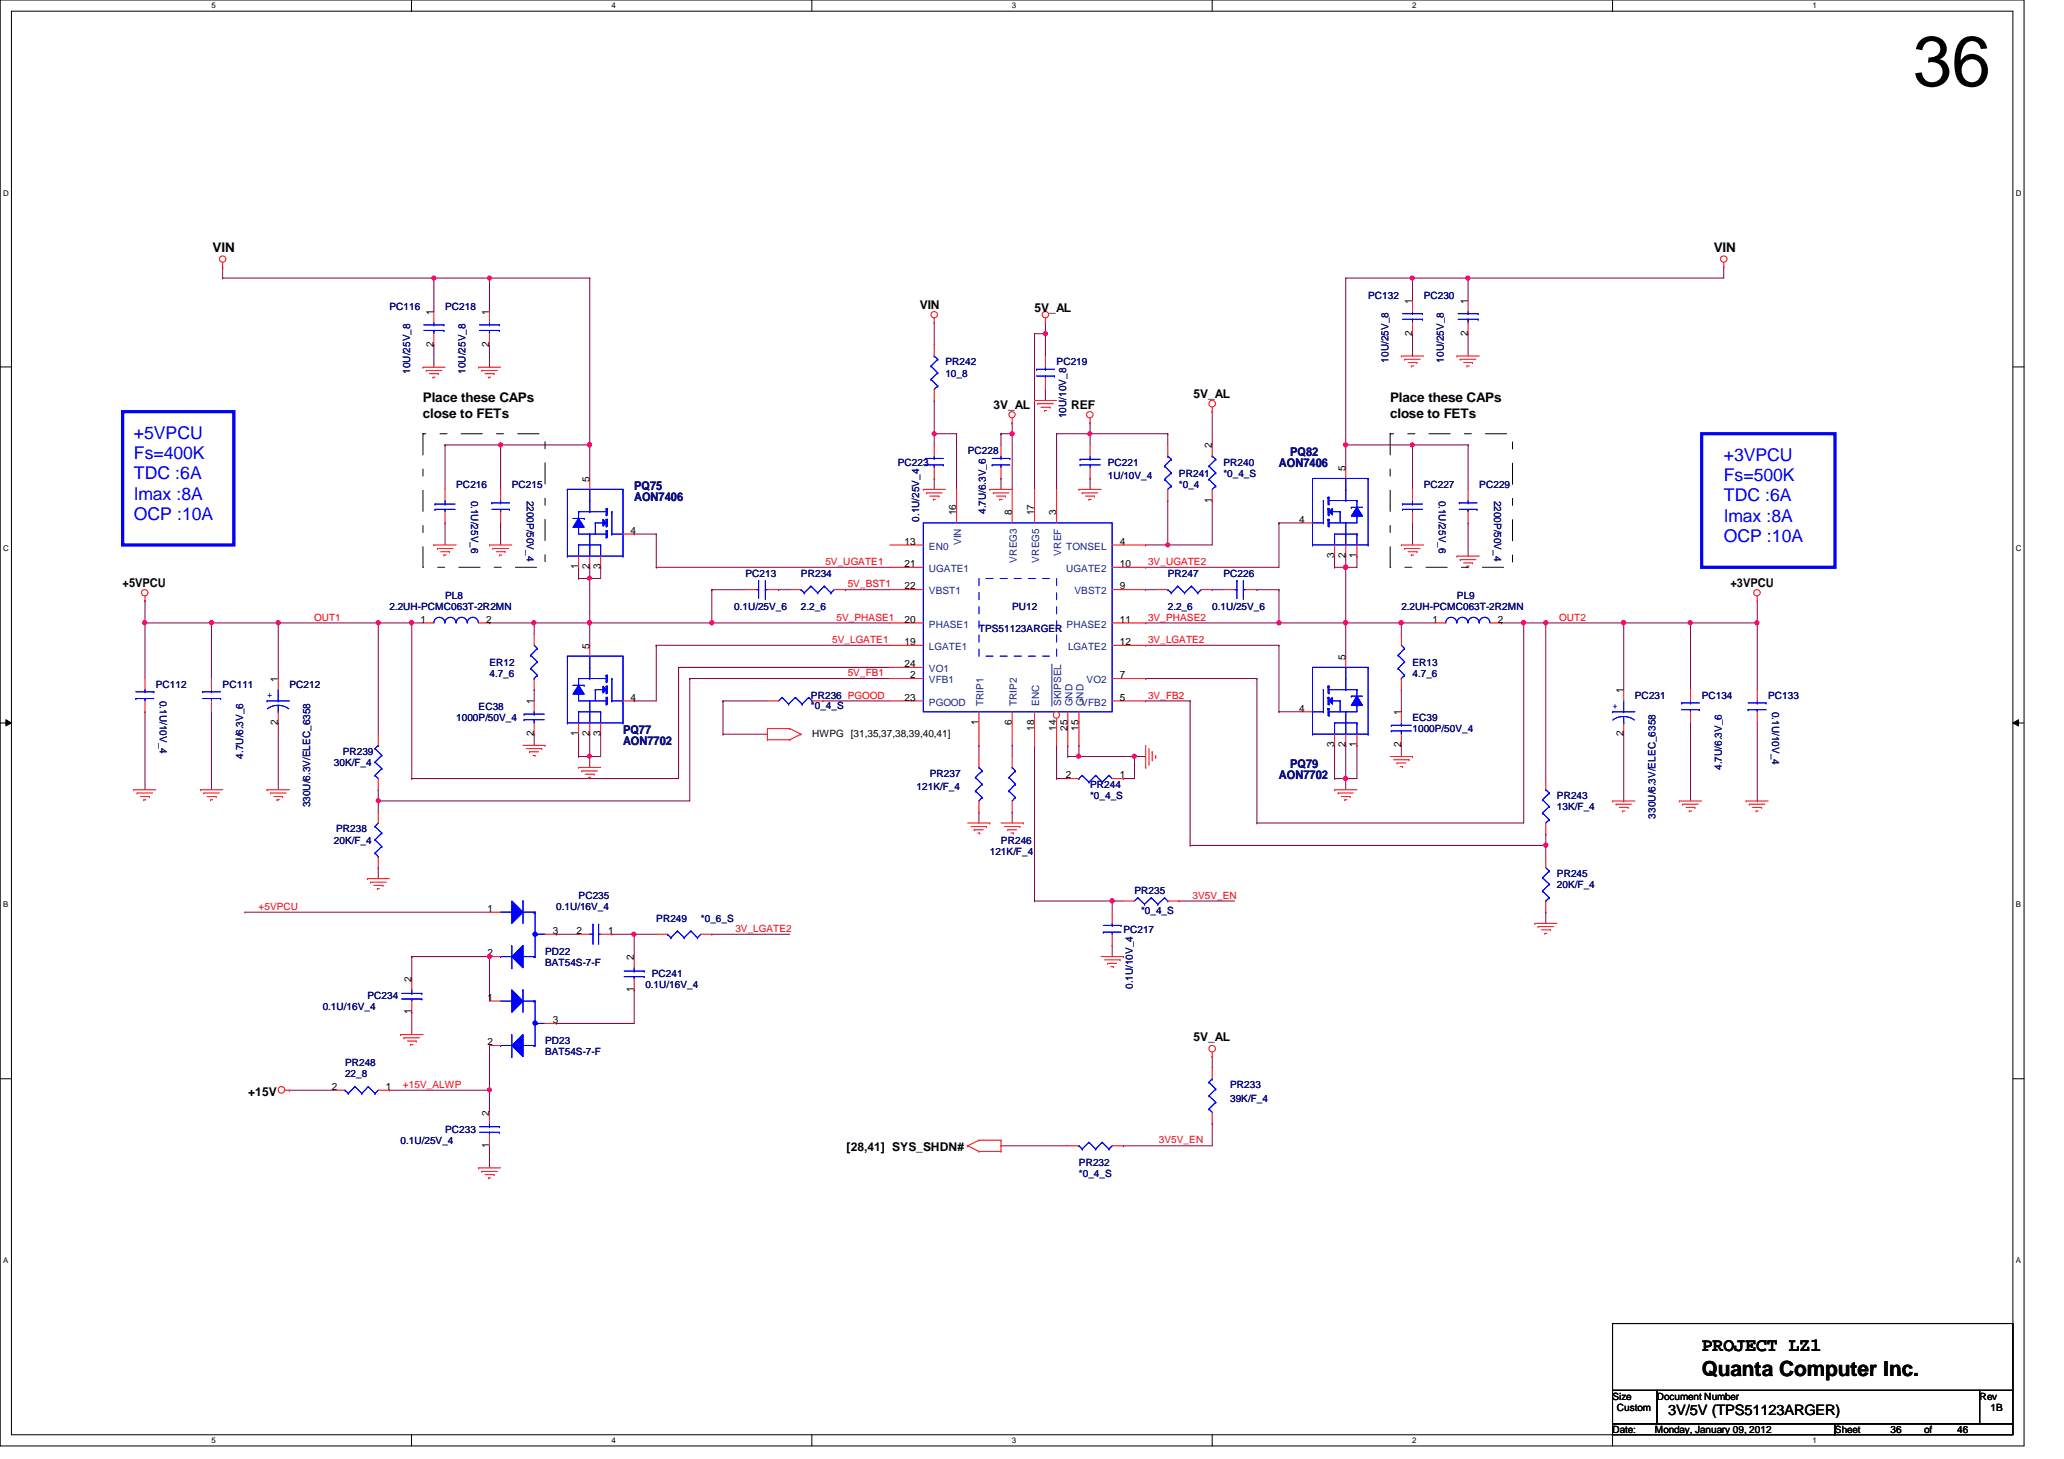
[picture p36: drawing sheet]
<svg xmlns="http://www.w3.org/2000/svg" width="297mm" height="210mm" viewBox="0 0 297 210" stroke-linecap="round" stroke-linejoin="round" font-family="sans-serif">
<defs><g id="words">
<text font-size="10.2" x="275.3" y="12.4">36</text>
<text font-size="3" x="244.9" y="198">Quanta Computer Inc.</text>
<text font-size="2.7" x="244.9" y="194.3">PROJECT LZ1</text>
<g font-size="2.5" fill="#00f">
<text x="19.3" y="63.1">+5VPCU</text>
<text x="19.3" y="66">Fs=400K</text>
<text x="19.3" y="69">TDC :6A</text>
<text x="19.3" y="71.9">Imax :8A</text>
<text x="248.1" y="66.3">+3VPCU</text>
<text x="248.1" y="69.2">Fs=500K</text>
<text x="19.3" y="74.8">OCP :10A</text>
<text x="248.1" y="72.1">TDC :6A</text>
<text x="248.1" y="75.1">Imax :8A</text>
<text x="248.1" y="78">OCP :10A</text>
</g>
<text font-size="2.1" x="240.1" y="203.5">3V/5V (TPS51123ARGER)</text>
<g font-size="1.9">
<text x="30.6" y="36.2">VIN</text>
<text x="246.6" y="36.2">VIN</text>
<text x="60.9" y="57.8">Place these CAPs</text>
<text x="200.1" y="57.8">Place these CAPs</text>
<text x="60.9" y="60.1">close to FETs</text>
<text x="200.1" y="60.1">close to FETs</text>
</g>
<g font-size="1.7">
<text x="132.4" y="44.5">VIN</text>
<text x="148.9" y="44.8">5V_AL</text>
<text x="143" y="58.9">3V_AL</text>
<text x="154.1" y="58.9">REF</text>
<text x="171.7" y="57.3">5V_AL</text>
<text x="17.6" y="84.5">+5VPCU</text>
<text x="249" y="84.5">+3VPCU</text>
<text x="171.7" y="149.8">5V_AL</text>
<text x="35.7" y="157.6">+15V</text>
<text x="121.8" y="165.7">[28,41] SYS_SHDN#</text>
</g>
<g font-size="1.7" fill="#000080">
<text x="185.7" y="65.6">PQ82</text>
<text x="91.3" y="70.4">PQ75</text>
<text x="184.1" y="67.2">AON7406</text>
<text x="91.3" y="72">AON7406</text>
<text x="89.7" y="105.6">PQ77</text>
<text x="89.7" y="107.2">AON7702</text>
<text x="184.1" y="112">AON7702</text>
<text x="185.7" y="110.4">PQ79</text>
</g>
<g font-size="1.4" fill="#000080">
<text x="56" y="44.6">PC116</text>
<text x="64" y="44.6">PC218</text>
<text x="196.9" y="43">PC132</text>
<text x="204.9" y="43">PC230</text>
<text x="59" y="53.8" transform="rotate(-90 59 53.8)">10U/25V_8</text>
<text x="67" y="53.8" transform="rotate(-90 67 53.8)">10U/25V_8</text>
<text x="136.1" y="52.6">PR242</text>
<text x="152.1" y="52.6">PC219</text>
<text x="199.8" y="52.2" transform="rotate(-90 199.8 52.2)">10U/25V_8</text>
<text x="207.8" y="52.2" transform="rotate(-90 207.8 52.2)">10U/25V_8</text>
<text x="136.1" y="54.2">10_8</text>
<text x="139.3" y="65.4">PC228</text>
<text x="153.4" y="60.2" transform="rotate(-90 153.4 60.2)">10U/10V_8</text>
<text x="65.7" y="70.2">PC216</text>
<text x="73.7" y="70.2">PC215</text>
<text x="129.2" y="67">PC223</text>
<text x="159.4" y="67">PC221</text>
<text x="159.4" y="68.9">1U/10V_4</text>
<text x="169.7" y="68.6">PR241</text>
<text x="169.7" y="70.2">*0_4</text>
<text x="176.1" y="67">PR240</text>
<text x="176.1" y="68.6">*0_4_S</text>
<text x="204.9" y="70.2">PC227</text>
<text x="212.9" y="70.2">PC229</text>
<text x="67.8" y="72" transform="rotate(90 67.8 72)">0.1U/25V_6</text>
<text x="75.8" y="72" transform="rotate(90 75.8 72)">2200P/50V_4</text>
<text x="132.3" y="75.1" transform="rotate(-90 132.3 75.1)">0.1U/25V_4</text>
<text x="141.9" y="74" transform="rotate(-90 141.9 74)">4.7U/6.3V_6</text>
<text x="207" y="72" transform="rotate(90 207 72)">0.1U/25V_6</text>
<text x="215.1" y="72" transform="rotate(90 215.1 72)">2200P/50V_4</text>
<text x="107.3" y="83">PC213</text>
<text x="115.3" y="83">PR234</text>
<text x="168.1" y="83">PR247</text>
<text x="176.1" y="83">PC226</text>
<text x="56" y="87.8">2.2UH-PCMC063T-2R2MN</text>
<text x="64" y="86.2">PL8</text>
<text x="105.7" y="87.8">0.1U/25V_6</text>
<text x="115.3" y="87.8">2.2_6</text>
<text x="145.7" y="87.8">PU12</text>
<text x="168.1" y="87.8">2.2_6</text>
<text x="174.5" y="87.8">0.1U/25V_6</text>
<text x="201.7" y="87.8">2.2UH-PCMC063T-2R2MN</text>
<text x="209.7" y="86.2">PL9</text>
<text x="70.4" y="95.8">ER12</text>
<text x="140.9" y="91">TPS51123ARGER</text>
<text x="203.3" y="95.8">ER13</text>
<text x="22.4" y="99">PC112</text>
<text x="23" y="100.8" transform="rotate(90 23 100.8)">0.1U/10V_4</text>
<text x="32" y="99">PC111</text>
<text x="41.7" y="99">PC212</text>
<text x="70.4" y="97.4">4.7_6</text>
<text x="116.7" y="100.6">PR236 PGOOD</text>
<text x="203.3" y="97.4">4.7_6</text>
<text x="235.3" y="100.6">PC231</text>
<text x="244.9" y="100.6">PC134</text>
<text x="254.5" y="100.6">PC133</text>
<text x="65.7" y="103.8">1000P/50V_4</text>
<text x="68.9" y="102.2">EC38</text>
<text x="116.7" y="102">*0_4_S</text>
<text x="203.3" y="103.8">EC39</text>
<text x="203.3" y="105.4">1000P/50V_4</text>
<text x="255.1" y="102.4" transform="rotate(90 255.1 102.4)">0.1U/10V_4</text>
<text x="35" y="109.1" transform="rotate(-90 35 109.1)">4.7U/6.3V_6</text>
<text x="48" y="110.2">30K/F_4</text>
<text x="49.3" y="108.6">PR239</text>
<text x="131.9" y="113.7">121K/F_4</text>
<text x="133.8" y="111.8">PR237</text>
<text x="156.9" y="113.4">PR244</text>
<text x="247.8" y="110.7" transform="rotate(-90 247.8 110.7)">4.7U/6.3V_6</text>
<text x="44.6" y="116.2" transform="rotate(-90 44.6 116.2)">330U/6.3V/ELEC_6358</text>
<text x="48.4" y="119.8">PR238</text>
<text x="156.9" y="115">*0_4_S</text>
<text x="224.1" y="115">PR243</text>
<text x="224.1" y="116.6">13K/F_4</text>
<text x="238.2" y="117.8" transform="rotate(-90 238.2 117.8)">330U/6.3V/ELEC_6358</text>
<text x="48" y="121.4">20K/F_4</text>
<text x="142.4" y="123">121K/F_4</text>
<text x="144.1" y="121.4">PR246</text>
<text x="80" y="131">0.1U/16V_4</text>
<text x="83.3" y="129.4">PC235</text>
<text x="163.3" y="128.6">PR235</text>
<text x="164.2" y="131.4">*0_4_S</text>
<text x="224.1" y="126.2">PR245</text>
<text x="224.1" y="127.8">20K/F_4</text>
<text x="78.4" y="137.4">PD22</text>
<text x="94.4" y="132.6">PR249</text>
<text x="100.9" y="132.6">*0_6_S</text>
<text x="161.7" y="134.2">PC217</text>
<text x="52.9" y="143.8">PC234</text>
<text x="78.4" y="139">BAT54S-7-F</text>
<text x="92.9" y="142.2">0.1U/16V_4</text>
<text x="93.8" y="140.6">PC241</text>
<text x="163" y="142.3" transform="rotate(-90 163 142.3)">0.1U/10V_4</text>
<text x="46.4" y="145.4">0.1U/16V_4</text>
<text x="49.7" y="153.4">PR248</text>
<text x="49.7" y="155">22_8</text>
<text x="78.4" y="150.2">PD23</text>
<text x="78.4" y="151.8">BAT54S-7-F</text>
<text x="177" y="156.6">PR233</text>
<text x="177" y="158.5">39K/F_4</text>
<text x="57.7" y="164.6">0.1U/25V_4</text>
<text x="64" y="163">PC233</text>
<text x="155.3" y="167.8">PR232</text>
<text x="155.3" y="169.4">*0_4_S</text>
</g>
<g font-size="1.4">
<text x="62.4" y="45.3" transform="rotate(-90 62.4 45.3)">1</text>
<text x="70.4" y="45.3" transform="rotate(-90 70.4 45.3)">1</text>
<text x="203.2" y="43.7" transform="rotate(-90 203.2 43.7)">1</text>
<text x="211.2" y="43.7" transform="rotate(-90 211.2 43.7)">1</text>
<text x="62.4" y="49.9" transform="rotate(-90 62.4 49.9)">2</text>
<text x="70.4" y="49.9" transform="rotate(-90 70.4 49.9)">2</text>
<text x="203.2" y="48.3" transform="rotate(-90 203.2 48.3)">2</text>
<text x="211.2" y="48.3" transform="rotate(-90 211.2 48.3)">2</text>
<text x="174.4" y="64.5" transform="rotate(-90 174.4 64.5)">2</text>
<text x="84.8" y="69.3" transform="rotate(-90 84.8 69.3)">5</text>
<text x="193.6" y="67.7" transform="rotate(-90 193.6 67.7)">5</text>
<text x="90.8" y="76.8">4</text>
<text x="137.6" y="74.1" transform="rotate(-90 137.6 74.1)">16</text>
<text x="145.6" y="74.1" transform="rotate(-90 145.6 74.1)">8</text>
<text x="148.8" y="74.1" transform="rotate(-90 148.8 74.1)">17</text>
<text x="152" y="74.1" transform="rotate(-90 152 74.1)">3</text>
<text x="174.4" y="72.3" transform="rotate(-90 174.4 72.3)">1</text>
<text x="187" y="75.2">4</text>
<text x="83.2" y="81.9" transform="rotate(-90 83.2 81.9)">1</text>
<text x="84.8" y="81.9" transform="rotate(-90 84.8 81.9)">2</text>
<text x="86.4" y="81.9" transform="rotate(-90 86.4 81.9)">3</text>
<text x="130.2" y="78.4">13</text>
<text x="130.2" y="81.6">21</text>
<text x="161.2" y="78.4">4</text>
<text x="161.2" y="81.6">10</text>
<text x="192" y="80.3" transform="rotate(-90 192 80.3)">3</text>
<text x="193.6" y="80.3" transform="rotate(-90 193.6 80.3)">2</text>
<text x="195.2" y="80.3" transform="rotate(-90 195.2 80.3)">1</text>
<text x="60.5" y="89.6">1</text>
<text x="70" y="89.6">2</text>
<text x="130.2" y="89.6">20</text>
<text x="130.2" y="84.8">22</text>
<text x="161.2" y="89.6">11</text>
<text x="161.2" y="84.8">9</text>
<text x="206.2" y="89.6">1</text>
<text x="215.6" y="89.6">2</text>
<text x="84.8" y="93.3" transform="rotate(-90 84.8 93.3)">5</text>
<text x="130.2" y="92.8">19</text>
<text x="130.2" y="96">24</text>
<text x="161.2" y="92.8">12</text>
<text x="193.6" y="94.9" transform="rotate(-90 193.6 94.9)">5</text>
<text x="40" y="98.1" transform="rotate(-90 40 98.1)">1</text>
<text x="76.8" y="101.3" transform="rotate(-90 76.8 101.3)">1</text>
<text x="90.8" y="100.8">4</text>
<text x="130.2" y="100.8">23</text>
<text x="131" y="97.6">2</text>
<text x="161.2" y="97.6">7</text>
<text x="161.2" y="100.8">5</text>
<text x="233.6" y="99.7" transform="rotate(-90 233.6 99.7)">1</text>
<text x="40" y="104.3" transform="rotate(-90 40 104.3)">2</text>
<text x="76.8" y="105.9" transform="rotate(-90 76.8 105.9)">2</text>
<text x="83.2" y="105.9" transform="rotate(-90 83.2 105.9)">1</text>
<text x="84.8" y="105.9" transform="rotate(-90 84.8 105.9)">2</text>
<text x="86.4" y="105.9" transform="rotate(-90 86.4 105.9)">3</text>
<text x="116.9" y="106">HWPG [31,35,37,38,39,40,41]</text>
<text x="140.8" y="104.3" transform="rotate(-90 140.8 104.3)">1</text>
<text x="145.6" y="104.3" transform="rotate(-90 145.6 104.3)">6</text>
<text x="148.8" y="105.1" transform="rotate(-90 148.8 105.1)">18</text>
<text x="152" y="105.1" transform="rotate(-90 152 105.1)">14</text>
<text x="153.6" y="105.1" transform="rotate(-90 153.6 105.1)">25</text>
<text x="155.2" y="105.1" transform="rotate(-90 155.2 105.1)">15</text>
<text x="187" y="102.4">4</text>
<text x="192" y="107.5" transform="rotate(-90 192 107.5)">3</text>
<text x="193.6" y="107.5" transform="rotate(-90 193.6 107.5)">2</text>
<text x="195.2" y="107.5" transform="rotate(-90 195.2 107.5)">1</text>
<text x="201.6" y="107.5" transform="rotate(-90 201.6 107.5)">2</text>
<text x="201.6" y="102.9" transform="rotate(-90 201.6 102.9)">1</text>
<text x="233.6" y="105.9" transform="rotate(-90 233.6 105.9)">2</text>
<text x="153.4" y="112">2</text>
<text x="161.2" y="112">1</text>
<text x="70.1" y="131.2">1</text>
<text x="70.1" y="137.6">2</text>
<text x="79.5" y="134.4">3</text>
<text x="83" y="134.4">2</text>
<text x="87.5" y="134.4">1</text>
<text x="59.2" y="141.3" transform="rotate(-90 59.2 141.3)">2</text>
<text x="70.1" y="144">1</text>
<text x="91.2" y="142.7" transform="rotate(-90 91.2 142.7)">1</text>
<text x="91.2" y="138.1" transform="rotate(-90 91.2 138.1)">2</text>
<text x="59.2" y="145.9" transform="rotate(-90 59.2 145.9)">1</text>
<text x="79.5" y="147.2">3</text>
<text x="70.1" y="150.4">2</text>
<text x="47.7" y="156.8">2</text>
<text x="55.5" y="156.8">1</text>
<text x="70.4" y="160.5" transform="rotate(-90 70.4 160.5)">2</text>
<text x="70.4" y="165.1" transform="rotate(-90 70.4 165.1)">1</text>
<text x="232.1" y="201.4">Size</text>
<text x="232.7" y="203">Custom</text>
<text x="238.5" y="201.4">Document Number</text>
<text x="284.9" y="201.4">Rev</text>
<text x="286.5" y="203">1B</text>
<text x="232.1" y="206.2">Date:</text>
<text x="238.2" y="206.2">Monday, January 09, 2012</text>
<text x="264.1" y="206.2">Sheet</text>
<text x="272.1" y="206.2">36</text>
<text x="276.9" y="206.2">of</text>
<text x="281.7" y="206.2">46</text>
</g>
<g font-size="1.4" fill="#f00">
<text x="118.8" y="81.3">5V_UGATE1</text>
<text x="165.2" y="81.3">3V_UGATE2</text>
<text x="45.2" y="89.3">OUT1</text>
<text x="120.4" y="89.3">5V_PHASE1</text>
<text x="122" y="84.5">5V_BST1</text>
<text x="165.2" y="89.3">3V_PHASE2</text>
<text x="224.4" y="89.3">OUT2</text>
<text x="119.8" y="92.5">5V_LGATE1</text>
<text x="165.2" y="92.5">3V_LGATE2</text>
<text x="122" y="97.3">5V_FB1</text>
<text x="165.2" y="100.5">3V_FB2</text>
<text x="37.2" y="130.9">+5VPCU</text>
<text x="171.6" y="129.3">3V5V_EN</text>
<text x="105.8" y="134.1">3V_LGATE2</text>
<text x="58" y="156.5">+15V_ALWP</text>
<text x="166.8" y="164.5">3V5V_EN</text>
</g>
<g font-size="1.4" fill="#004080">
<text x="133.7" y="79.1">EN0</text>
<text x="133.7" y="82.3">UGATE1</text>
<text x="138.3" y="78.4" transform="rotate(-90 138.3 78.4)">VIN</text>
<text x="146.3" y="80.9" transform="rotate(-90 146.3 80.9)">VREG3</text>
<text x="149.6" y="80.9" transform="rotate(-90 149.6 80.9)">VREG5</text>
<text x="152.7" y="79.9" transform="rotate(-90 152.7 79.9)">VREF</text>
<text x="153.5" y="79.1">TONSEL</text>
<text x="153.5" y="82.3">UGATE2</text>
<text x="133.7" y="85.5">VBST1</text>
<text x="154.6" y="85.5">VBST2</text>
<text x="133.7" y="90.3">PHASE1</text>
<text x="133.7" y="93.5">LGATE1</text>
<text x="153.5" y="90.3">PHASE2</text>
<text x="153.7" y="93.5">LGATE2</text>
<text x="133.7" y="98.3">VFB1</text>
<text x="133.7" y="101.5">PGOOD</text>
<text x="133.7" y="96.7">VO1</text>
<text x="141.6" y="101.6" transform="rotate(-90 141.6 101.6)">TRIP1</text>
<text x="146.3" y="101.6" transform="rotate(-90 146.3 101.6)">TRIP2</text>
<text x="149.6" y="101.6" transform="rotate(-90 149.6 101.6)">ENC</text>
<text x="152.7" y="101.6" transform="rotate(-90 152.7 101.6)">SKIPSEL</text>
<text x="154.3" y="101.6" transform="rotate(-90 154.3 101.6)">GND</text>
<text x="155.6" y="101.5">VFB2</text>
<text x="156" y="101.6" transform="rotate(-90 156 101.6)">GND</text>
<text x="156.4" y="98.3">VO2</text>
</g>
<g font-size="1.4" fill="#00f">
<text x="38.4" y="100.4">+</text>
<text x="232.1" y="102">+</text>
</g>
<g font-size="1.1">
<text x="30.4" y="1.1">5</text>
<text x="88" y="1.1">4</text>
<text x="145.6" y="1.1">3</text>
<text x="203.2" y="1.1">2</text>
<text x="260.9" y="1.1">1</text>
<text x=".5" y="28.2">D</text>
<text x="290.1" y="28.2">D</text>
<text x=".5" y="79.3">C</text>
<text x="290.1" y="79.3">C</text>
<text x=".5" y="130.6">B</text>
<text x="290.1" y="130.6">B</text>
<text x=".5" y="181.7">A</text>
<text x="290.1" y="181.7">A</text>
<text x="30.4" y="207.6">5</text>
<text x="88" y="207.6">4</text>
<text x="145.6" y="207.6">3</text>
<text x="203.2" y="207.6">2</text>
<text x="260.9" y="207.6">1</text>
</g>
</g></defs>
<path d="M0 0h291.3v208h-291.3zM1.6 1.6h288.1v204.8h-288.1z" fill="none" stroke="#000" stroke-width=".14"/>
<g fill="#fff">
<path d="M30.4 .2h.6v1.2h-.6z"/>
<path d="M30.4 206.6h.6v1.2h-.6z"/>
</g>
<path d="M59.2 0v1.6M59.2 206.4v1.6" fill="none" stroke="#000" stroke-width=".14"/>
<g fill="#fff">
<path d="M88 .2h.6v1.2h-.6z"/>
<path d="M88 206.6h.6v1.2h-.6z"/>
</g>
<path d="M116.8 0v1.6M116.8 206.4v1.6" fill="none" stroke="#000" stroke-width=".14"/>
<g fill="#fff">
<path d="M145.6 .2h.6v1.2h-.6z"/>
<path d="M145.6 206.6h.6v1.2h-.6z"/>
</g>
<path d="M174.5 0v1.6M174.5 206.4v1.6" fill="none" stroke="#000" stroke-width=".14"/>
<g fill="#fff">
<path d="M203.2 .2h.6v1.2h-.6z"/>
<path d="M203.2 206.6h.6v1.2h-.6z"/>
</g>
<path d="M232.1 0v1.6M232.1 206.4v1.6" fill="none" stroke="#000" stroke-width=".14"/>
<g fill="#fff">
<path d="M260.9 .2h.5v1.2h-.5z"/>
<path d="M260.9 206.6h.5v1.2h-.5z"/>
<path d="M.5 27.2h.7v1.2h-.7z"/>
<path d="M290.1 27.2h.8v1.2h-.8z"/>
<path d="M.5 78.4h.7v1.1h-.7z"/>
<path d="M290.1 78.4h.8v1.1h-.8z"/>
</g>
<path d="M0 52.8h1.6M289.7 52.8h1.6" fill="none" stroke="#000" stroke-width=".14"/>
<g fill="#fff">
<path d="M.5 129.6h.7v1.2h-.7z"/>
<path d="M290.1 129.6h.7v1.2h-.7z"/>
</g>
<path d="M0 104h1.6M.8 103.5l.8 .5-.8 .4zM289.7 104l.8-.5v.9zM289.7 104h1.6" fill="none" stroke="#000" stroke-width=".14"/>
<path d="M.8 103.5l.8 .5-.8 .4zM289.7 104l.8-.5v.9z" fill="#000"/>
<g fill="#fff">
<path d="M.5 180.8h.7v1.1h-.7z"/>
<path d="M290.1 180.8h.7v1.1h-.7z"/>
</g>
<path d="M0 155.2h1.6M289.7 155.2h1.6" fill="none" stroke="#000" stroke-width=".14"/>
<g fill="none" stroke="#800040" stroke-width=".14">
<path d="M134.4 46.4h.1M134.4 46.4v3.2M148.9 48h.1M148.9 48h1.5M137.7 62.4h.1M137.7 62.4v8M94.4 92.8h.1M94.4 92.8h33.7M97.7 96h.1M97.7 96v16h-38.4M99.3 97.6h.1M99.3 97.6h28.8"/>
<path d="M59.3 112h.1M164.9 100.8h.1M164.9 100.8h6.4M222.5 120h.1M222.5 120v1.6"/>
</g>
<circle cx="150.5" cy="48" r=".3" fill="#f0f"/>
<circle cx="150.5" cy="48" r=".3" fill="none" stroke="#f0f" stroke-width=".14"/>
<path d="M150.4 56h.1M150.4 56v1.6M59.3 89.6h.1M59.3 89.6v22.4" fill="none" stroke="#800040" stroke-width=".14"/>
<circle cx="59.2" cy="89.6" r=".31" fill="#f0f"/>
<circle cx="59.2" cy="89.6" r=".31" fill="none" stroke="#f0f" stroke-width=".14"/>
<path d="M156.9 68.8h.1M156.9 68.8v1.6M54.4 89.6h.1M54.4 89.6h4.9M201.7 89.6h.1M201.7 89.6h4.8M84.9 108.8h.1M84.9 108.8v1.6M118.4 100.8h.1M118.4 100.8h9.7" fill="none" stroke="#800040" stroke-width=".14"/>
<circle cx="201.6" cy="89.6" r=".32" fill="#f0f"/>
<circle cx="201.6" cy="89.6" r=".32" fill="none" stroke="#f0f" stroke-width=".14"/>
<path d="M150.4 46.4h.1M150.4 46.4v1.6M145.7 62.4h.1M145.7 62.4v8" fill="none" stroke="#800040" stroke-width=".14"/>
<circle cx="145.7" cy="62.4" r=".31" fill="#f0f"/>
<circle cx="145.7" cy="62.4" r=".31" fill="none" stroke="#f0f" stroke-width=".14"/>
<g fill="none" stroke="#800040" stroke-width=".14">
<path d="M152.1 62.4h.1M152.1 62.4v8M184.1 75.2h.1M184.1 75.2v6.4h-19.2M164.9 81.6h.1M174.5 84.8h.1M174.5 84.8h1.6M193.7 81.6h.1M193.7 81.6v8M243.3 89.6h.1M243.3 89.6h9.6M20.9 102.4h.1"/>
<path d="M20.9 102.4v11.2M54.4 113.6h.1M54.4 113.6v1.6M192.1 112h.1M193.7 107.2h.1M193.7 107.2v4.8h-1.6"/>
</g>
<circle cx="193.6" cy="81.6" r=".32" fill="#f0f"/>
<circle cx="193.6" cy="81.6" r=".32" fill="none" stroke="#f0f" stroke-width=".14"/>
<path d="M84.9 83.2h.1M84.9 83.2v6.4" fill="none" stroke="#800040" stroke-width=".14"/>
<circle cx="84.8" cy="83.2" r=".3" fill="#f0f"/>
<circle cx="84.8" cy="83.2" r=".3" fill="none" stroke="#f0f" stroke-width=".14"/>
<path d="M76.9 89.6h.1M76.9 89.6h8" fill="none" stroke="#800040" stroke-width=".14"/>
<circle cx="84.8" cy="89.6" r=".31" fill="#f0f"/>
<circle cx="84.8" cy="89.6" r=".31" fill="none" stroke="#f0f" stroke-width=".14"/>
<circle cx="76.8" cy="89.6" r=".31" fill="#f0f"/>
<circle cx="76.8" cy="89.6" r=".31" fill="none" stroke="#f0f" stroke-width=".14"/>
<path d="M102.4 89.6h.1M102.4 89.6h25.7" fill="none" stroke="#800040" stroke-width=".14"/>
<circle cx="102.4" cy="89.6" r=".31" fill="#f0f"/>
<circle cx="102.4" cy="89.6" r=".31" fill="none" stroke="#f0f" stroke-width=".14"/>
<g fill="none" stroke="#800040" stroke-width=".14">
<path d="M148.9 48h.1M148.9 48v22.4M150.4 48h.1M150.4 48v3.2M91.3 76.8h.1M91.3 76.8h3.1M94.4 76.8h.1M94.4 76.8v4.8M134.4 68.8h.1M134.4 68.8v1.6M94.4 81.6h.1M94.4 81.6h33.7"/>
<path d="M97.7 96h.1M97.7 96h30.4M99.3 97.6h.1M99.3 97.6v17.6h-44.9M222.5 89.6h.1M222.5 89.6v22.4M233.7 89.6h.1M233.7 89.6h9.6M54.4 115.2h.1"/>
</g>
<circle cx="222.4" cy="89.6" r=".31" fill="#f0f"/>
<circle cx="222.4" cy="89.6" r=".31" fill="none" stroke="#f0f" stroke-width=".14"/>
<path d="M54.4 89.6h.1M54.4 89.6v16M59.3 89.6h.1M59.3 89.6h1.6M54.4 124.8h.1M54.4 124.8v1.6" fill="none" stroke="#800040" stroke-width=".14"/>
<circle cx="54.4" cy="89.6" r=".31" fill="#f0f"/>
<circle cx="54.4" cy="89.6" r=".31" fill="none" stroke="#f0f" stroke-width=".14"/>
<path d="M184.1 89.6h.1M184.1 89.6h9.6M83.3 108.8h.1M83.3 108.8h1.6M192.1 107.2h.1M192.1 107.2v4.8M193.7 112h.1M193.7 112v1.6M195.3 107.2h.1M195.3 107.2v4.8" fill="none" stroke="#800040" stroke-width=".14"/>
<circle cx="184.1" cy="89.6" r=".31" fill="#f0f"/>
<circle cx="184.1" cy="89.6" r=".31" fill="none" stroke="#f0f" stroke-width=".14"/>
<path d="M184.1 75.2h.1M184.1 75.2h3.2M193.7 112h.1M193.7 112h1.6" fill="none" stroke="#800040" stroke-width=".14"/>
<circle cx="193.7" cy="112" r=".31" fill="#f0f"/>
<circle cx="193.7" cy="112" r=".31" fill="none" stroke="#f0f" stroke-width=".14"/>
<g fill="none" stroke="#800040" stroke-width=".14">
<path d="M134.4 62.4h.1M134.4 62.4v1.6M20.9 86.4h.1M20.9 86.4v3.2M164.9 92.8h.1M164.9 89.6h.1M164.9 92.8h19.2M180.9 97.6h.1M180.9 97.6v20.8M184.1 84.8h.1M184.1 84.8v4.8h-19.2M219.3 89.6h.1"/>
<path d="M219.3 89.6v28.8h-38.4M252.9 86.4h.1M252.9 86.4v3.2M153.7 107.2h.1M153.7 107.2v1.6M155.3 107.2h.1M155.3 107.2v1.6M163.3 108.8h.1M163.3 108.8h1.6M180.9 118.4h.1"/>
</g>
<circle cx="163.2" cy="108.8" r=".3" fill="#f0f"/>
<circle cx="163.2" cy="108.8" r=".3" fill="none" stroke="#f0f" stroke-width=".14"/>
<path d="M168.1 72h.1M168.1 72v6.4" fill="none" stroke="#800040" stroke-width=".14"/>
<circle cx="168.1" cy="78.4" r=".3" fill="#f0f"/>
<circle cx="168.1" cy="78.4" r=".3" fill="none" stroke="#f0f" stroke-width=".14"/>
<path d="M174.5 59.2h.1M174.5 59.2v4.8M152.1 62.4h.1M152.1 62.4h16M156.9 62.4h.1M168.1 78.4h.1M174.5 72h.1M174.5 72v6.4h-6.4" fill="none" stroke="#800040" stroke-width=".14"/>
<circle cx="156.8" cy="62.4" r=".3" fill="#f0f"/>
<circle cx="156.8" cy="62.4" r=".3" fill="none" stroke="#f0f" stroke-width=".14"/>
<g fill="none" stroke="#800040" stroke-width=".14">
<path d="M32 38.4h.1M32 38.4v1.6M144.1 68.8h.1M144.1 62.4h.1M144.1 62.4v1.6M144.1 68.8v1.6M145.7 60.8h.1M145.7 60.8v1.6h-1.6M156.9 60.8h.1M156.9 62.4h.1M156.9 60.8v3.2M168.1 62.4h.1"/>
<path d="M168.1 62.4v1.6M84.9 89.6h.1M84.9 89.6h17.5M184.1 92.8h.1M184.1 92.8v9.6M216.1 89.6h.1M216.1 89.6h3.2M145.7 116.8h.1M145.7 107.2h.1M145.7 107.2v1.6M145.7 116.8v1.6M184.1 102.4h.1"/>
<path d="M184.1 102.4h3.2"/>
</g>
<circle cx="84.8" cy="89.6" r=".31" fill="#f0f"/>
<circle cx="84.8" cy="89.6" r=".31" fill="none" stroke="#f0f" stroke-width=".14"/>
<path d="M94.4 92.8h.1M94.4 92.8v8h-3.1M54.4 115.2h.1M54.4 115.2v1.6M91.3 100.8h.1" fill="none" stroke="#800040" stroke-width=".14"/>
<circle cx="54.4" cy="115.2" r=".3" fill="#f0f"/>
<circle cx="54.4" cy="115.2" r=".3" fill="none" stroke="#f0f" stroke-width=".14"/>
<g fill="none" stroke="#800040" stroke-width=".14">
<path d="M164.9 78.4h.1M164.9 78.4h3.2M102.4 84.8h.1M102.4 84.8v4.8M121.7 84.8h.1M121.7 84.8h6.4M180.9 84.8h.1M180.9 84.8h3.2M84.9 108.8h.1M84.9 108.8h1.5M140.9 107.2h.1M140.9 107.2v1.6"/>
<path d="M153.7 108.8h.1M153.7 108.8h1.6M171.3 100.8h.1M171.3 100.8v20.8M222.5 131.2h.1M222.5 131.2v1.6"/>
</g>
<circle cx="84.8" cy="108.8" r=".3" fill="#f0f"/>
<circle cx="84.8" cy="108.8" r=".3" fill="none" stroke="#f0f" stroke-width=".14"/>
<path d="M171.3 121.6h.1M171.3 121.6h51.2" fill="none" stroke="#800040" stroke-width=".14"/>
<circle cx="222.4" cy="121.6" r=".31" fill="#f0f"/>
<circle cx="222.4" cy="121.6" r=".31" fill="none" stroke="#f0f" stroke-width=".14"/>
<path d="M134.4 62.4h.1M134.4 62.4h3.3M222.5 121.6h.1M222.5 121.6v1.6" fill="none" stroke="#800040" stroke-width=".14"/>
<circle cx="134.4" cy="62.4" r=".3" fill="#f0f"/>
<circle cx="134.4" cy="62.4" r=".3" fill="none" stroke="#f0f" stroke-width=".14"/>
<path d="M134.4 57.6h.1M134.4 57.6v4.8M152.1 112h.1M152.1 107.2h.1M152.1 112h1.6M152.1 107.2v4.8M155.3 108.8h.1M155.3 108.8h8M163.3 108.8h.1M163.3 108.8v3.2" fill="none" stroke="#800040" stroke-width=".14"/>
<circle cx="155.2" cy="108.8" r=".3" fill="#f0f"/>
<circle cx="155.2" cy="108.8" r=".3" fill="none" stroke="#f0f" stroke-width=".14"/>
<path d="M148.9 107.2h.1M148.9 107.2v22.4M161.7 112h.1M161.7 112h1.6M160.1 129.6h.1M160.1 129.6h1.6M169.7 129.6h.1M169.7 129.6h8" fill="none" stroke="#800040" stroke-width=".14"/>
<circle cx="160" cy="129.6" r=".31" fill="#f0f"/>
<circle cx="160" cy="129.6" r=".31" fill="none" stroke="#f0f" stroke-width=".14"/>
<g fill="none" stroke="#800040" stroke-width=".14">
<path d="M83.3 83.2h.1M83.3 81.6h.1M83.3 81.6v1.6M84.9 81.6h.1M84.9 83.2h.1M84.9 81.6v1.6M86.4 81.6h.1M86.4 81.6v1.6h-3.1M192.1 80h.1M192.1 80v1.6M193.7 81.6h.1M195.3 80h.1"/>
<path d="M195.3 80v1.6h-1.6M140.9 116.8h.1M140.9 116.8v1.6M148.9 129.6h.1M148.9 129.6h11.2M160.1 129.6h.1M160.1 136h.1M160.1 129.6v1.6M160.1 136v1.6M56 156.8h.1M56 156.8h14.4M70.4 156.8h.1"/>
<path d="M70.4 156.8v3.2M70.4 164.8h.1M70.4 164.8v3.2"/>
</g>
<circle cx="70.4" cy="156.8" r=".3" fill="#f0f"/>
<circle cx="70.4" cy="156.8" r=".3" fill="none" stroke="#f0f" stroke-width=".14"/>
<path d="M88 134.4h.1M88 134.4h3.3M91.3 134.4h.1M91.3 134.4v3.2M70.4 150.4h.1M70.4 150.4v6.4M80 147.2h.1M91.3 142.4h.1M91.3 142.4v4.8h-11.3" fill="none" stroke="#800040" stroke-width=".14"/>
<circle cx="91.2" cy="134.4" r=".3" fill="#f0f"/>
<circle cx="91.2" cy="134.4" r=".3" fill="none" stroke="#f0f" stroke-width=".14"/>
<path d="M59.3 137.6h.1M59.3 137.6h11.1M70.4 137.6h.1M70.4 137.6v6.4" fill="none" stroke="#800040" stroke-width=".14"/>
<circle cx="70.4" cy="137.6" r=".31" fill="#f0f"/>
<circle cx="70.4" cy="137.6" r=".31" fill="none" stroke="#f0f" stroke-width=".14"/>
<g fill="none" stroke="#800040" stroke-width=".14">
<path d="M76.9 99.2h.1M76.9 99.2v1.6M193.7 89.6h.1M193.7 89.6h8M76.9 105.6h.1M76.9 105.6v1.6M35.3 131.2h.1M35.3 131.2h35.1M59.3 137.6h.1M59.3 137.6v3.2M80 134.4h.1M80 134.4h3.3"/>
<path d="M91.3 134.4h.1M91.3 134.4h3.1M102.4 134.4h.1M102.4 134.4h11.3M41.7 156.8h.1M41.7 156.8h6.3M59.3 145.6h.1M59.3 145.6v3.2M174.5 152h.1M174.5 152v1.6M144.1 164.8h.1M144.1 164.8h9.6"/>
<path d="M161.7 164.8h.1M174.5 161.6h.1M174.5 161.6v3.2h-12.8"/>
</g>
<circle cx="193.6" cy="89.6" r=".32" fill="#f0f"/>
<circle cx="193.6" cy="89.6" r=".32" fill="none" stroke="#f0f" stroke-width=".14"/>
<g fill="none" stroke="#800040" stroke-width=".14">
<path d="M203.3 40h.1M203.3 40h8M211.3 48h.1M211.3 40h.1M211.3 40v3.2M211.3 48v3.2M211.3 64h.1M211.3 64v6.4M76.9 89.6h.1M76.9 89.6v1.6M201.7 89.6h.1M201.7 99.2h.1"/>
<path d="M201.7 89.6v1.6M201.7 99.2v3.2M201.7 107.2h.1M201.7 107.2v1.6"/>
</g>
<circle cx="211.2" cy="40" r=".3" fill="#f0f"/>
<circle cx="211.2" cy="40" r=".3" fill="none" stroke="#f0f" stroke-width=".14"/>
<path d="M203.3 40h.1M203.3 48h.1M203.3 40v3.2M203.3 48v3.2M203.3 64h.1M203.3 64h8" fill="none" stroke="#800040" stroke-width=".14"/>
<circle cx="203.2" cy="64" r=".3" fill="#f0f"/>
<circle cx="203.2" cy="64" r=".3" fill="none" stroke="#f0f" stroke-width=".14"/>
<g fill="none" stroke="#800040" stroke-width=".14">
<path d="M62.4 40h.1M62.4 40h8M62.4 40v4.8M70.4 49.6h.1M70.4 40h.1M70.4 40v4.8M70.4 49.6v3.2M72 64h.1M72 64v6.4M203.3 75.2h.1M203.3 64h.1M203.3 64v6.4"/>
<path d="M203.3 75.2v3.2M211.3 75.2h.1M211.3 75.2v4.8"/>
</g>
<circle cx="62.4" cy="40" r=".3" fill="#f0f"/>
<circle cx="62.4" cy="40" r=".3" fill="none" stroke="#f0f" stroke-width=".14"/>
<path d="M62.4 49.6h.1M62.4 49.6v3.2M72 64h.1M72 64h12.9" fill="none" stroke="#800040" stroke-width=".14"/>
<circle cx="84.8" cy="64" r=".3" fill="#f0f"/>
<circle cx="84.8" cy="64" r=".3" fill="none" stroke="#f0f" stroke-width=".14"/>
<circle cx="72" cy="64" r=".3" fill="#f0f"/>
<circle cx="72" cy="64" r=".3" fill="none" stroke="#f0f" stroke-width=".14"/>
<g fill="none" stroke="#800040" stroke-width=".14">
<path d="M248.1 38.4h.1M248.1 38.4v1.6h-36.8M32 40h.1M32 40h30.4M211.3 40h.1M64 75.2h.1M64 64h.1M64 64v6.4M64 75.2v3.2M72 75.2h.1M72 75.2v3.2M222.5 89.6h.1"/>
<path d="M222.5 89.6h11.2M243.3 89.6h.1M243.3 89.6v9.6M243.3 104h.1M243.3 104v11.2"/>
</g>
<circle cx="243.2" cy="89.6" r=".31" fill="#f0f"/>
<circle cx="243.2" cy="89.6" r=".31" fill="none" stroke="#f0f" stroke-width=".14"/>
<g fill="none" stroke="#800040" stroke-width=".14">
<path d="M84.9 64h.1M84.9 64v4.8M70.4 89.6h.1M70.4 89.6h6.5M84.9 89.6h.1M84.9 89.6v3.2M102.4 84.8h.1M102.4 84.8h4.9M112.1 84.8h.1M112.1 84.8h1.6M164.9 97.6h.1M164.9 84.8h.1"/>
<path d="M164.9 97.6h16M164.9 84.8h1.6M192.1 81.6h.1M193.7 80h.1M193.7 89.6h.1M193.7 80v1.6h-1.6M193.7 89.6v4.8M83.3 105.6h.1M83.3 105.6v3.2M84.9 105.6h.1M84.9 105.6v3.2M86.4 105.6h.1"/>
<path d="M86.4 105.6v3.2M104.1 100.8h.1M104.1 105.6h.1M104.1 100.8h6.3M104.1 100.8v4.8M104.1 105.6h6.3"/>
</g>
<circle cx="84.8" cy="64" r=".3" fill="#f0f"/>
<circle cx="84.8" cy="64" r=".3" fill="none" stroke="#f0f" stroke-width=".14"/>
<path d="M70.4 40h.1M70.4 40h14.5" fill="none" stroke="#800040" stroke-width=".14"/>
<circle cx="70.4" cy="40" r=".3" fill="#f0f"/>
<circle cx="70.4" cy="40" r=".3" fill="none" stroke="#f0f" stroke-width=".14"/>
<path d="M84.9 40h.1M84.9 40v24M193.7 64h.1M193.7 64v3.2" fill="none" stroke="#800040" stroke-width=".14"/>
<circle cx="193.7" cy="64" r=".31" fill="#f0f"/>
<circle cx="193.7" cy="64" r=".31" fill="none" stroke="#f0f" stroke-width=".14"/>
<path d="M193.7 40h9.6M203.3 40h.1" fill="none" stroke="#800040" stroke-width=".14"/>
<circle cx="203.2" cy="40" r=".3" fill="#f0f"/>
<circle cx="203.2" cy="40" r=".3" fill="none" stroke="#f0f" stroke-width=".14"/>
<path d="M193.7 40h.1M193.7 40v24M193.7 64h.1M193.7 64h9.6M20.9 89.6h.1M20.9 89.6v8" fill="none" stroke="#800040" stroke-width=".14"/>
<circle cx="20.8" cy="89.6" r=".31" fill="#f0f"/>
<circle cx="20.8" cy="89.6" r=".31" fill="none" stroke="#f0f" stroke-width=".14"/>
<path d="M30.4 89.6h.1M30.4 89.6v8" fill="none" stroke="#800040" stroke-width=".14"/>
<circle cx="30.4" cy="89.6" r=".31" fill="#f0f"/>
<circle cx="30.4" cy="89.6" r=".31" fill="none" stroke="#f0f" stroke-width=".14"/>
<path d="M20.9 89.6h.1M20.9 89.6h9.5M40 89.6h.1M40 89.6v8" fill="none" stroke="#800040" stroke-width=".14"/>
<circle cx="40" cy="89.6" r=".31" fill="#f0f"/>
<circle cx="40" cy="89.6" r=".31" fill="none" stroke="#f0f" stroke-width=".14"/>
<path d="M30.4 89.6h.1M30.4 89.6h9.6M233.7 89.6h.1M233.7 89.6v9.6M30.4 102.4h.1M30.4 102.4v11.2M40 104h.1M40 104v9.6" fill="none" stroke="#800040" stroke-width=".14"/>
<circle cx="233.7" cy="89.6" r=".32" fill="#f0f"/>
<circle cx="233.7" cy="89.6" r=".32" fill="none" stroke="#f0f" stroke-width=".14"/>
<path d="M252.9 89.6h.1M252.9 89.6v9.6M233.7 115.2h.1M233.7 105.6v9.6" fill="none" stroke="#800040" stroke-width=".14"/>
<circle cx="252.8" cy="89.6" r=".31" fill="#f0f"/>
<circle cx="252.8" cy="89.6" r=".31" fill="none" stroke="#f0f" stroke-width=".14"/>
<path d="M40 89.6h.1M40 89.6h14.4M219.3 89.6h.1M219.3 89.6h3.2M252.9 115.2h.1M252.9 104v11.2" fill="none" stroke="#800040" stroke-width=".14"/>
<circle cx="219.2" cy="89.6" r=".31" fill="#f0f"/>
<circle cx="219.2" cy="89.6" r=".31" fill="none" stroke="#f0f" stroke-width=".14"/>
<path d="M64 64h.1M64 64h8" fill="none" stroke="#800040" stroke-width=".14"/>
<g fill="none" stroke="#f00" stroke-width=".14">
<path d="M32 38.4h.1M32 37.8v.6M248.1 38.4h.1M248.1 37.8v.6M60.9 52.8h.1M60.9 52.8h3.1M61.3 53.3h.1M61.3 53.3h2.3M61.8 53.8h1.3M62.3 54.3h.1M62.3 54.3h.3M63.1 53.8h.1"/>
<path d="M68.9 52.8h.1M68.9 52.8h3.1M69.3 53.3h.1M69.3 53.3h2.3M69.8 53.8h1.3M70.3 54.3h.1M70.3 54.3h.3M71.1 53.8h.1M134.4 46.4h.1M134.4 45.8v.6M148.9 57.6h.1M148.9 57.6h3.2"/>
<path d="M149.3 58.1h.1M149.3 58.1h2.3M149.8 58.6h1.3M150.3 59.1h.1M150.3 59.1h.3M150.4 46.4h.1M150.4 45.8v.6M151.1 58.6h.1M174.5 59.2h.1M174.5 58.6v.6M201.7 51.2h.1M201.7 51.2h3.2"/>
<path d="M202.1 51.7h.1M202.1 51.7h2.3M202.6 52.2h1.3M203.1 52.7h.1M203.1 52.7h.4M203.3 43.2v1.6M203.3 46.4v1.6M203.9 52.2h.1M209.7 51.2h.1M209.7 51.2h3.2M210.1 51.7h.1M210.1 51.7h2.3"/>
<path d="M210.6 52.2h1.3M211.1 52.7h.1M211.1 52.7h.4M211.9 52.2h.1M62.4 78.4h.1M62.4 78.4h3.3M62.9 78.9h.1M62.9 78.9h2.3M63.4 79.4h1.3M63.9 79.8h.1M63.9 79.8h.3M64.7 79.4h.1"/>
<path d="M70.4 78.4h.1M70.4 78.4h3.3M70.9 78.9h.1M70.9 78.9h2.3M71.4 79.4h1.3M71.9 79.8h.1M71.9 79.8h.3M72.7 79.4h.1M132.9 70.4h.1M132.9 70.4h3.2M133.3 70.9h.1M133.3 70.9h2.3"/>
<path d="M133.8 71.4h1.3M134.3 71.8h.1M134.3 71.8h.3M135.1 71.4h.1M142.4 70.4h.1M142.4 70.4h3.3M143 70.9h.1M143 70.9h2.2M143.4 71.4h1.3M143.9 71.8h.1M143.9 71.8h.3M144.7 71.4h.1"/>
<path d="M145.7 60.8h.1M145.7 60.2v.6M155.3 70.4h.1M155.3 70.4h3.2M155.7 70.9h.1M155.7 70.9h2.3M156.2 71.4h1.3M156.7 71.8h.1M156.7 71.8h.3M156.9 60.8h.1M156.9 60.2v.6M156.9 64v1.6"/>
<path d="M156.9 67.2v1.6M157.5 71.4h.1M201.7 78.4h.1M201.7 78.4h3.2M202.1 78.9h.1M202.1 78.9h2.3M202.6 79.4h1.3M203.1 79.8h.1M203.1 79.8h.4M203.9 79.4h.1M211.3 70.4v1.6M211.3 73.6v1.6"/>
<path d="M20.9 86.4h.1M20.9 85.8v.6M209.7 80h.1M209.7 80h3.2M210.1 80.5h.1M210.1 80.5h2.3M210.6 81h1.3M211.1 81.4h.1M211.1 81.4h.4M211.9 81h.1M252.9 86.4h.1M252.9 85.8v.6"/>
<path d="M19.3 113.6h.1M19.3 113.6h3.1M19.7 114.1h.1M19.7 114.1h2.3M20.2 114.6h1.3M20.7 115.1h.1M20.7 115.1h.3M21.5 114.6h.1M28.9 113.6h.1M28.9 113.6h3.1M29.3 114.1h.1M29.3 114.1h2.3"/>
<path d="M29.8 114.6h1.3M30.3 115.1h.1M30.3 115.1h.3M31.1 114.6h.1M38.4 113.6h.1M38.4 113.6h3.3M38.9 114.1h.1M38.9 114.1h2.3M39.4 114.6h1.3M39.9 115.1h.1M39.9 115.1h.3M40.7 114.6h.1"/>
<path d="M75.3 107.2h3.1M75.7 107.7h2.3M76.2 108.2h.1M76.2 108.2h1.3M76.7 108.7h.3M77 108.7h.1M78 107.7h.1M78.4 107.2h.1M83.3 110.4h.1M83.3 110.4h3.1M83.7 110.9h.1M83.7 110.9h2.3"/>
<path d="M84.2 111.4h1.3M84.7 111.8h.1M84.7 111.8h.3M85.5 111.4h.1M110.4 106.4h.1M110.4 104.8h.1M110.4 106.4h3.3M110.4 104.8v1.6M110.4 104.8h3.3M113.7 106.4h.1M113.7 104.8h.1M113.7 104.8l1.6 .8"/>
<path d="M115.3 105.6h.1M115.3 105.6l-1.6 .8M139.3 118.4h3.1M139.7 118.9h2.3M140.2 119.4h.1M140.2 119.4h1.3M140.7 119.8h.3M141 119.8h.1M142 118.9h.1M142.4 118.4h.1M144.1 118.4h3.2M144.6 118.9h2.2"/>
<path d="M145 119.4h.1M145 119.4h1.3M145.5 119.8h.3M145.8 119.8h.1M146.8 118.9h.1M147.3 118.4h.1M164.9 110.4h.1M164.9 107.2v3.2M165.4 109.9h.1M165.4 107.7v2.2M165.8 108.2h.1M165.8 108.2v1.3"/>
<path d="M166.3 109h.1M166.3 108.7v.3M192.1 113.6h.1M192.1 113.6h3.2M192.6 114.1h.1M192.6 114.1h2.2M193 114.6h1.3M193.5 115.1h.1M193.5 115.1h.3M194.3 114.6h.1M200.1 108.8h3.2M200.6 109.3h2.2"/>
<path d="M201 109.8h.1M201 109.8h1.3M201.5 110.3h.3M201.8 110.3h.1M202.8 109.3h.1M203.3 108.8h.1M232.1 115.2h.1M232.1 115.2h3.2M232.6 115.7h.1M232.6 115.7h2.2M233 116.2h1.3M233.5 116.7h.1"/>
<path d="M233.5 116.7h.3M234.3 116.2h.1M241.7 115.2h.1M241.7 115.2h3.2M242.1 115.7h.1M242.1 115.7h2.3M242.7 116.2h1.2M243.1 116.7h.1M243.1 116.7h.4M243.9 116.2h.1M251.3 115.2h.1M251.3 115.2h3.2"/>
<path d="M251.8 115.7h.1M251.8 115.7h2.2M252.2 116.2h1.3M252.7 116.7h.1M252.7 116.7h.3M253.5 116.2h.1M52.9 126.4h.1M52.9 126.4h3.1M53.3 126.9h.1M53.3 126.9h2.3M53.8 127.4h1.3M54.3 127.8h.1"/>
<path d="M54.3 127.8h.3M55.1 127.4h.1M158.5 137.6h3.2M159 138.1h2.2M159.4 138.6h.1M159.4 138.6h1.3M159.9 139.1h.3M160.2 139.1h.1M161.2 138.1h.1M161.7 137.6h.1M220.9 132.8h.1M220.9 132.8h3.2"/>
<path d="M221.4 133.3h.1M221.4 133.3h2.2M221.8 133.8h1.3M222.3 134.3h.1M222.3 134.3h.3M223.1 133.8h.1M41 156.8h.7M41.7 156.8h.1M57.7 148.8h.1M57.7 148.8h3.2M58.1 149.3h.1M58.1 149.3h2.3"/>
<path d="M58.6 149.8h1.3M59.1 150.3h.1M59.1 150.3h.3M59.9 149.8h.1M174.5 152h.1M174.5 151.4v.6M68.9 168h.1M68.9 168h3.1M69.3 168.5h.1M69.3 168.5h2.3M69.8 169h1.3M70.3 169.5h.1"/>
<path d="M70.3 169.5h.3M71.1 169h.1M139.3 164.8h.1M139.3 164.8l1.6 .9M140.9 164h.1M140.9 165.7h.1M140.9 164h3.2M140.9 164l-1.6 .8M140.9 165.7h3.2M144.1 165.7h.1M144.1 164h.1M144.1 164v1.7"/>
<circle cx="32" cy="37.3" r=".46"/>
<circle cx="248.1" cy="37.3" r=".46"/>
<circle cx="134.5" cy="45.3" r=".46"/>
<circle cx="145.6" cy="59.7" r=".45"/>
<circle cx="150.5" cy="45.3" r=".46"/>
<circle cx="156.8" cy="59.7" r=".46"/>
<circle cx="174.4" cy="58.1" r=".47"/>
<circle cx="20.8" cy="85.3" r=".46"/>
<circle cx="252.9" cy="85.3" r=".46"/>
<circle cx="40.5" cy="156.8" r=".47"/>
<circle cx="174.4" cy="150.9" r=".47"/>
</g>
<path d="M232.1 190.4h57.6v9.6h-57.6zM232.1 200h6.4v4.9h-6.4zM232.1 204.9h32v1.5h-32zM238.5 200h46.4v4.9h-46.4zM264.1 204.9h25.6v1.5h-25.6zM284.9 200h4.8v4.9h-4.8z" fill="none" stroke="#000" stroke-width=".14"/>
<path d="M60.9 62.4h17.5v19.2h-17.5zM200.1 62.4h17.6v19.2h-17.6z" fill="none" stroke="#000" stroke-width=".14" stroke-dasharray="3 2 1 2"/>
<path d="M17.6 59.2h16.1v19.2h-16.1zM244.9 62.4h19.2v19.2h-19.2z" fill="none" stroke="#00f" stroke-width=".47"/>
<g fill="none" stroke="#00f" stroke-width=".14">
<path d="M201.8 45.9h2.9M201.8 45.1h2.9M203.3 45.1h.1M203.3 45.9h.1M203.3 44.8v.3M203.3 45.9v.5M204.7 45.9h.1M204.7 45.1h.1M155.4 66.1h.1M155.4 66.9h.1M155.4 66.1h2.9M155.4 66.9h2.9"/>
<path d="M156.9 66.9h.1M156.9 66.1h.1M156.9 65.6v.5M156.9 66.9v.3M210 72.3h.1M210 73.3h2.6M210 72.3h2.6M211.3 72.3h.1M211.3 73.3h.1M211.3 72v.3M211.3 73.3v.3M212.6 73.3h.1"/>
</g>
<path d="M195.3 100.2l.8 1.3h-1.6z" fill="#00f"/>
<path d="M195.3 100.2l.8 1.3h-1.6z" fill="none" stroke="#00f" stroke-width=".14"/>
<path d="M191.3 100.8l.5-.5v1z" fill="#00f"/>
<g fill="none" stroke="#00f" stroke-width=".14">
<path d="M188.9 96h.1M188.9 96h8M188.9 96v9.6M190.5 99.2h.1M190.5 99.2v3.2M191.1 98.7h.1M191.1 98.7v1h.2M191.1 98.7h.2M191.3 99.7h.1M191.3 98.7h.1M191.3 98.7v1M191.3 99.2h4"/>
<path d="M193.7 97.6h.1M193.7 99.2h.1M193.7 96v3.2M195.3 99.2h.1M195.3 99.2v1M196.9 96h.1M196.9 96v9.6M188.9 105.6h.1M188.9 105.6h8M188.9 102.4h1.6M190.5 102.4h.1M191.1 101.9h.1"/>
<path d="M191.1 100.3h.1M191.1 100.3v1h.2M191.1 101.9v1h.2M191.1 101.9h.2M191.1 100.3h.2M191.3 100.8l.5-.5v1zM191.3 102.9h.1M191.3 101.9h.1M191.3 101.3h.1M191.3 100.3h.1M191.3 102.4h.1M191.3 100.3v1"/>
<path d="M191.3 101.9v1M191.8 100.8h.1M191.8 100.8h1.1M192.1 104h.1M192.1 104v1.6M192.1 104h3.2M192.9 100.8h.1M192.9 100.8v1.6M193.7 104h.1M193.7 102.4h.1M193.7 102.4v3.2M194.5 100.2h.1"/>
<path d="M194.5 100.2h1.6M195.3 101.5h.1M195.3 104h.1M195.3 101.5v.9h-4M195.3 104v1.6M196.9 105.6h.1"/>
</g>
<path d="M195.3 100.2l.8 1.3h-1.6z" fill="#00f"/>
<path d="M195.3 100.2l.8 1.3h-1.6z" fill="none" stroke="#00f" stroke-width=".14"/>
<path d="M191.3 100.8l.5-.5v1z" fill="#00f"/>
<g fill="none" stroke="#00f" stroke-width=".14">
<path d="M62.6 72.5h.1M62.6 73.3h.1M62.6 72.5h2.9M62.6 73.3h2.9M64 73.3h.1M64 72.5h.1M64 72v.5M64 73.3v.3M133.2 66h.1M133.2 66h2.6M133.2 66.9h2.6M134.4 66.9h.1"/>
<path d="M134.4 66h.1M134.4 65.6v.4M134.4 66.9v.3M135.8 66.9h.1M201.8 72.5h.1M201.8 73.3h.1M201.8 72.5h2.9M201.8 73.3h2.9M203.3 73.3h.1M203.3 72.5h.1M203.3 72v.5M203.3 73.3v.3"/>
<path d="M40 99.2v1.6M108.9 84.8h.3M109.2 84.8h.1M109.2 83.5h.1M109.2 83.5v2.6M110.1 86.1h.1M110.1 84.8h.1M110.1 84.8h.3M110.1 83.5v2.6M177.7 84.8h.3M178 84.8h.1M178 83.5h.1"/>
<path d="M178 83.5v2.6M178.9 86.1h.1M178.9 84.8h.1M178.9 84.8h.4M178.9 83.5v2.6M188.9 96h.1M188.9 96h8M188.9 96v9.6M190.5 99.2h.1M190.5 99.2v3.2M191.1 98.7h.1M191.1 98.7v1h.2"/>
<path d="M191.1 98.7h.2M191.3 99.7h.1M191.3 98.7h.1M191.3 98.7v1M191.3 99.2h4M193.7 97.6h.1M193.7 99.2h.1M193.7 96v3.2M195.3 99.2h.1M195.3 99.2v1M196.9 96h.1M196.9 96v9.6"/>
<path d="M208.1 89.6a.78 .78 0 0 1 .7-.8 .78 .78 0 0 1 .8 .8M209.7 89.6a.78 .78 0 0 1 .8-.8 .78 .78 0 0 1 .7 .8M211.3 89.6a.78 .78 0 0 1 .8-.8 .78 .78 0 0 1 .7 .8M212.9 89.6a.76 .76 0 0 1 .8-.8 .76 .76 0 0 1 .7 .8M38.4 100.8h.1M38.4 100.8h3.3M40 102.4h.1M40 100.8h.1M40 101.5a2.48 2.48 0 0 0-1.5 .5M40 101.5a2.45 2.45 0 0 1 1.6 .5M40 101.5v.9M112.6 100.3h.1"/>
<path d="M112.6 100.3l-.5 .5M112.6 100.3l.9 1M113.5 101.3h.1M114.5 100.3h.1M114.5 100.3l-1 1M114.5 100.3l.9 1M115.4 101.3h.1M116.4 100.3h.1M116.4 100.3l-1 1M116.4 100.3l.5 .5M116.9 100.8h.1M140.4 113.8h.1"/>
<path d="M140.4 111.8h.1M140.4 113.8l.9 .9M140.4 111.8l.9 1M140.9 110.4h.1M140.9 110.4l.4 .5M141.3 114.7h.1M141.3 112.8h.1M141.3 110.9h.1M141.3 114.7l-.4 .5M141.3 112.8l-.9 1M141.3 110.9l-.9 .9M145.2 113.8h.1"/>
<path d="M145.2 111.8h.1M145.2 113.8l.9 .9M145.2 111.8l.9 1M145.7 110.4h.1M145.7 110.4l.4 .5M146.1 114.7h.1M146.1 112.8h.1M146.1 110.9h.1M146.1 114.7l-.4 .5M146.1 112.8l-.9 1M146.1 110.9l-.9 .9M188.9 105.6h.1"/>
<path d="M188.9 105.6h8M188.9 102.4h1.6M190.5 102.4h.1M191.1 101.9h.1M191.1 100.3h.1M191.1 100.3v1h.2M191.1 101.9v1h.2M191.1 101.9h.2M191.1 100.3h.2M191.3 100.8l.5-.5v1zM191.3 102.9h.1M191.3 101.9h.1"/>
<path d="M191.3 101.3h.1M191.3 100.3h.1M191.3 102.4h.1M191.3 100.3v1M191.3 101.9v1M191.8 100.8h.1M191.8 100.8h1.1M192.1 104h.1M192.1 104v1.6M192.1 104h3.2M192.9 100.8h.1M192.9 100.8v1.6"/>
<path d="M193.7 104h.1M193.7 102.4h.1M193.7 102.4v3.2M194.5 100.2h.1M194.5 100.2h1.6M195.3 101.5h.1M195.3 104h.1M195.3 101.5v.9h-4M195.3 104v1.6M196.9 105.6h.1M158.8 134.1h.1M158.8 133.1h2.5"/>
<path d="M158.8 134.1h2.5M160.1 134.1h.1M160.1 133.1h.1M160.1 132.8v.3M160.1 134.1v.3M161.3 133.1h.1M163.7 129.2h.1M163.7 129.2l-.4 .4M163.7 129.2l1 .9M164.7 130.1h.1M165.7 129.2h.1M165.7 129.2l-1 .9"/>
<path d="M165.7 129.2l.9 .9M166.6 130.1h.1M167.6 129.2h.1M167.6 129.2l-1 .9M167.6 129.2l.5 .4M168.1 129.6h.1M155.3 164.8h.1M155.3 164.8l.4 .5M155.7 165.3h.1M156.7 164.3h.1M156.7 164.3l1 1M156.7 164.3l-1 1"/>
<path d="M157.7 165.3h.1M158.6 164.3h.1M158.6 164.3l1 1M158.6 164.3l-.9 1M159.6 165.3h.1M160.1 164.8l-.5 .5"/>
</g>
<g fill="none" stroke="#f00" stroke-width=".14">
<path d="M64 70.4v1.6M64 73.6v1.6M134.4 64v1.6M134.4 67.2v1.6M203.3 70.4v1.6M203.3 73.6v1.6M40 97.6v1.6M107.3 84.8h1.6M110.4 84.8h1.7M176.1 84.8h1.6M179.3 84.8h1.6M193.7 94.4v1.6"/>
<path d="M206.5 89.6h1.6M214.5 89.6h1.6M40 102.4v1.6M110.4 100.8h1.7M116.9 100.8h1.5M140.9 108.8v1.6M140.9 115.2v1.6M145.7 108.8v1.6M145.7 115.2v1.6M187.3 102.4h1.6M192.1 105.6v1.6M193.7 105.6v1.6"/>
<path d="M195.3 105.6v1.6M160.1 131.2v1.6M160.1 134.4v1.6M161.7 129.6h1.6M168.1 129.6h1.6M153.7 164.8h1.6M160.1 164.8h1.6"/>
</g>
<path d="M83.3 98.6l.8 1.3h-1.6z" fill="#00f"/>
<path d="M83.3 98.6l.8 1.3h-1.6z" fill="none" stroke="#00f" stroke-width=".14"/>
<path d="M86.8 98.7l.4 .5-.4 .5z" fill="#00f"/>
<g fill="none" stroke="#00f" stroke-width=".14">
<path d="M81.7 94.4h.1M81.7 94.4v9.6M81.7 94.4h8M82.5 98.6h1.6M83.3 99.9h.1M83.3 97.6h.1M83.3 97.6v1M83.3 99.9v.9h3.9M83.3 97.6h3.9M84.1 98.6h.1M84.9 96h.1M84.9 97.6h.1"/>
<path d="M84.9 94.4v3.2M85.7 99.2h.1M85.7 99.2h1.1M85.7 99.2v1.6M86.8 98.7l.4 .5-.4 .5zM86.8 99.2h.1M87.2 99.7h.1M87.2 98.7h.1M87.2 98.1h.1M87.2 97.2h.1M87.2 97.2v.9M87.2 98.7v1"/>
<path d="M87.2 98.7h.2M87.2 97.2h.2M87.4 98.7h.1M87.4 97.2h.1M87.4 97.2v.9h-.2M87.4 98.7v1h-.2M88 97.6h.1M88 97.6v3.2M89.7 94.4h.1M89.7 94.4v9.6M81.7 104h.1M81.7 104h8"/>
<path d="M83.3 102.4h.1M83.3 102.4v1.6M83.3 102.4h3.1M84.9 102.4h.1M84.9 100.8h.1M84.9 100.8v3.2M86.4 102.4h.1M86.4 102.4v1.6M87.2 101.3h.1M87.2 100.3h.1M87.2 100.8h.1M87.2 100.3v1"/>
<path d="M87.2 100.3h.2M87.4 100.3h.1M87.4 100.3v1h-.2M88 100.8h.1M88 100.8h1.7M89.7 104h.1"/>
</g>
<path d="M83.3 98.6l.8 1.3h-1.6z" fill="#00f"/>
<path d="M83.3 98.6l.8 1.3h-1.6z" fill="none" stroke="#00f" stroke-width=".14"/>
<path d="M86.8 98.7l.4 .5-.4 .5z" fill="#00f"/>
<g fill="none" stroke="#00f" stroke-width=".14">
<path d="M61 47.5h2.9M61 46.7h2.9M62.4 46.7h.1M62.4 47.5h.1M62.4 46.4v.3M62.4 47.5v.5M63.9 47.5h.1M63.9 46.7h.1M134 54.6h.1M134 52.7h.1M134 54.6l1 .9M134 52.7l1 .9"/>
<path d="M134.4 51.2h.1M134.4 51.2l.6 .5M135 55.5h.1M135 53.6h.1M135 51.7h.1M135 55.5l-.6 .5M135 53.6l-1 1M135 51.7l-1 1M149.2 53.1h.1M149.2 54.1h2.6M149.2 53.1h2.6M150.4 53.1h.1"/>
<path d="M150.4 54.1h.1M150.4 52.8v.3M150.4 54.1v.3M151.8 54.1h.1M142.8 66.9h.1M142.8 66.9h2.5M142.8 66h2.5M144.1 66h.1M144.1 66.9h.1M144.1 65.6v.4M144.1 66.9v.3M145.3 66h.1"/>
<path d="M19.6 99.5h2.5M20.9 99.5h.1M20.9 99.2v.3M22.1 99.5h.1M76.4 94.3h.1M76.4 96.2h.1M76.4 94.3l.9 .9M76.4 96.2l.9 1M76.9 97.6h.1M76.9 92.8l.4 .5M77.3 93.3h.1M77.3 95.2h.1"/>
<path d="M77.3 97.2h.1M77.3 93.3l-.9 1M77.3 95.2l-.9 1M77.3 97.2l-.4 .4M81.7 94.4h.1M81.7 94.4v9.6M81.7 94.4h8M82.5 98.6h1.6M83.3 99.9h.1M83.3 97.6h.1M83.3 97.6v1M83.3 99.9v.9h3.9"/>
<path d="M83.3 97.6h3.9M84.1 98.6h.1M84.9 96h.1M84.9 97.6h.1M84.9 94.4v3.2M85.7 99.2h.1M85.7 99.2h1.1M85.7 99.2v1.6M86.8 98.7l.4 .5-.4 .5zM86.8 99.2h.1M87.2 99.7h.1M87.2 98.7h.1"/>
<path d="M87.2 98.1h.1M87.2 97.2h.1M87.2 97.2v.9M87.2 98.7v1M87.2 98.7h.2M87.2 97.2h.2M87.4 98.7h.1M87.4 97.2h.1M87.4 97.2v.9h-.2M87.4 98.7v1h-.2M88 97.6h.1M88 97.6v3.2"/>
<path d="M89.7 94.4h.1M89.7 94.4v9.6M201.2 94.3h.1M201.2 96.2h.1M201.2 94.3l.9 .9M201.2 96.2l.9 1M201.7 97.6h.1M201.7 92.8l.4 .5M202.1 93.3h.1M202.1 95.2h.1M202.1 97.2h.1M202.1 93.3l-.9 1"/>
<path d="M202.1 95.2l-.9 1M202.1 97.2l-.4 .4M19.6 100.5h.1M19.6 100.5h2.5M20.9 100.5h.1M20.9 100.5v.3M54 111.5h.1M54 109.6h.1M54 107.7h.1M54 111.5l.4 .5M54 109.6l.9 1M54 107.7l.9 1"/>
<path d="M54.4 107.2h.1M54.4 107.2l-.4 .5M54.9 110.6h.1M54.9 108.7h.1M54.9 110.6l-.9 .9M54.9 108.7l-.9 .9M81.7 104h.1M81.7 104h8M83.3 102.4h.1M83.3 102.4v1.6M83.3 102.4h3.1M84.9 102.4h.1"/>
<path d="M84.9 100.8h.1M84.9 100.8v3.2M86.4 102.4h.1M86.4 102.4v1.6M87.2 101.3h.1M87.2 100.3h.1M87.2 100.8h.1M87.2 100.3v1M87.2 100.3h.2M87.4 100.3h.1M87.4 100.3v1h-.2M88 100.8h.1"/>
<path d="M88 100.8h1.7M89.7 104h.1M200.2 105.2h.1M200.2 104.4h.1M200.2 105.2h2.9M200.2 104.4h2.9M201.7 104.4h.1M201.7 105.2h.1M201.7 104v.4M201.7 105.2v.4M84.9 134.4h.4M85.3 133h.1"/>
<path d="M85.3 134.4h.1M85.3 133v2.8M86.1 134.4h.1M86.1 133h.1M86.1 134.4h.3M86.1 133v2.8M89.8 139.7h2.9M91.3 139.7h.1M91.3 139.2v.5M92.7 139.7h.1M96.1 134.4h.1M96.1 134.4l.5 .5"/>
<path d="M96.6 134.9h.1M97.5 133.9h.1M97.5 133.9l1 1M97.5 133.9l-.9 1M98.5 134.9h.1M99.4 133.9h.1M99.4 133.9l1 1M99.4 133.9l-.9 1M100.4 134.9h.1M100.9 134.4l-.5 .5M49.7 156.8h.1M49.7 156.8l.4 .5"/>
<path d="M50.1 157.3h.1M51.1 156.3h.1M51.1 156.3l1 1M51.1 156.3l-1 1M52.1 157.3h.1M53 156.3h.1M53 156.3l1 1M53 156.3l-.9 1M54 157.3h.1M54.4 156.8l-.4 .5M57.8 142.9h2.9M57.8 143.7h2.9"/>
<path d="M59.3 143.7h.1M59.3 142.9h.1M59.3 142.4v.5M59.3 143.7v.3M60.7 142.9h.1M60.7 143.7h.1M89.8 140.5h2.9M91.3 140.5h.1M91.3 140.5v.3M92.7 140.5h.1M174 159.6h.1M174 157.6h.1"/>
<path d="M174 155.7h.1M174 159.6l.5 .4M174 157.6l1 1M174 155.7l1 1M174.5 155.2h.1M174.5 155.2l-.5 .5M175 158.6h.1M175 156.7h.1M175 158.6l-1 1M175 156.7l-1 .9M69 162.1h2.9M69 162.9h2.9"/>
<path d="M70.4 162.9h.1M70.4 162.1h.1M70.4 161.6v.5M70.4 162.9v.3M71.9 162.1h.1M71.9 162.9h.1"/>
</g>
<g fill="none" stroke="#f00" stroke-width=".14">
<path d="M62.4 44.8v1.6M62.4 48v1.6M134.4 49.6v1.6M134.4 56v1.6M150.4 51.2v1.6M150.4 54.4v1.6M144.1 64v1.6M144.1 67.2v1.6M20.9 97.6v1.6M76.9 91.2v1.6M76.9 97.6v1.6M84.9 92.8v1.6"/>
<path d="M201.7 91.2v1.6M201.7 97.6v1.6M20.9 100.8v1.6M54.4 105.6v1.6M54.4 112v1.6M83.3 104v1.6M84.9 104v1.6M86.4 104v1.6M89.7 100.8h1.6M201.7 102.4v1.6M201.7 105.6v1.6M83.3 134.4h1.6"/>
<path d="M86.4 134.4h1.6M91.3 137.6v1.6M94.4 134.4h1.7M100.9 134.4h1.5M48 156.8h1.7M54.4 156.8h1.6M59.3 140.8v1.6M59.3 144v1.6M91.3 140.8v1.6M174.5 153.6v1.6M70.4 160v1.6M70.4 163.2v1.6"/>
<path d="M174.5 160v1.6"/>
</g>
<circle cx="77" cy="147.2" r=".3" fill="#00f"/>
<circle cx="77" cy="147.2" r=".3" fill="none" stroke="#00f" stroke-width=".14"/>
<path d="M73.7 142.4l1.6 1.6-1.6 1.6z" fill="#00f"/>
<path d="M73.7 142.4l1.6 1.6-1.6 1.6z" fill="none" stroke="#00f" stroke-width=".14"/>
<path d="M73.7 150.4l1.6-1.6v3.2z" fill="#00f"/>
<g fill="none" stroke="#00f" stroke-width=".14">
<path d="M72 150.4h.1M72 144h1.7M72 150.4h1.7M73.7 150.4l1.6-1.6v3.2zM73.7 144h.1M73.7 152h.1M73.7 148.8v3.2M75.3 142.4h.1M75.3 144h1.7M75.3 150.4h1.7M75.3 142.4v3.2M76.9 144h.1"/>
<path d="M76.9 150.4h.1M77 150.4h.1M77 144h.1M77 144v2.9M77 147.5v2.9M77.3 147.2h.1M77.3 147.2h1.1"/>
</g>
<circle cx="77" cy="147.2" r=".3" fill="#00f"/>
<circle cx="77" cy="147.2" r=".3" fill="none" stroke="#00f" stroke-width=".14"/>
<path d="M73.7 142.4l1.6 1.6-1.6 1.6z" fill="#00f"/>
<path d="M73.7 142.4l1.6 1.6-1.6 1.6z" fill="none" stroke="#00f" stroke-width=".14"/>
<path d="M73.7 150.4l1.6-1.6v3.2z" fill="#00f"/>
<g fill="none" stroke="#00f" stroke-width=".14">
<path d="M70.8 72.3h.1M70.8 73.3h2.5M70.8 72.3h2.5M72 72.3h.1M72 73.3h.1M72 72v.3M72 73.3v.3M73.3 73.3h.1M167.6 69h.1M167.6 67.1h.1M167.6 69l1 .9M167.6 67.1l1 .9"/>
<path d="M168.1 65.6h.1M168.1 65.6l.5 .5M168.6 69.9h.1M168.6 68h.1M168.6 66.1h.1M168.6 69.9l-.5 .5M168.6 68l-1 1M168.6 66.1l-1 1M29.2 99.5h.1M29.2 99.5h2.5M30.4 99.5h.1M30.4 99.2v.3"/>
<path d="M115.3 84.8h.1M115.3 84.8l.4 .5M115.7 85.3h.1M116.7 84.3h.1M116.7 84.3l1 1M116.7 84.3l-1 1M117.7 85.3h.1M118.6 84.3h.1M118.6 84.3l1 1M118.6 84.3l-.9 1M119.6 85.3h.1M120.1 84.8l-.5 .5"/>
<path d="M29.2 100.5h2.5M30.4 100.5h.1M30.4 100.5v.3M31.7 100.5h.1M75.4 103.5h.1M75.4 102.7h.1M75.4 103.5h2.9M75.4 102.7h2.9M76.9 102.7h.1M76.9 103.5h.1M76.9 102.4v.3M76.9 103.5v.5"/>
<path d="M155.3 112h.1M155.7 111.5h.1M155.7 111.5l1 1M155.7 111.5l-.4 .5M156.7 112.5h.1M157.7 111.5h.1M157.7 111.5l.9 1M157.7 111.5l-1 1M158.6 112.5h.1M159.6 111.5h.1M159.6 111.5l.5 .5M159.6 111.5l-1 1"/>
<path d="M242 101.1h.1M242 101.1h2.6M242 102.1h2.6M243.3 102.1h.1M243.3 101.1h.1M243.3 100.8v.3M243.3 102.1v.3M244.6 102.1h.1M251.6 102.1h.1M251.6 101.1h2.6M251.6 102.1h2.6M252.9 102.1h.1"/>
<path d="M252.9 101.1h.1M252.9 100.8v.3M252.9 102.1v.3M254.2 101.1h.1M72 150.4h.1M72 144h1.7M72 150.4h1.7M73.7 150.4l1.6-1.6v3.2zM73.7 144h.1M73.7 152h.1M73.7 148.8v3.2M75.3 142.4h.1"/>
<path d="M75.3 144h1.7M75.3 150.4h1.7M75.3 142.4v3.2M76.9 144h.1M76.9 150.4h.1M77 150.4h.1M77 144h.1M77 144v2.9M77 147.5v2.9M77.3 147.2h.1M77.3 147.2h1.1"/>
</g>
<g fill="none" stroke="#f00" stroke-width=".14">
<path d="M72 70.4v1.6M72 73.6v1.6M168.1 64v1.6M168.1 70.4v1.6M30.4 97.6v1.6M113.7 84.8h1.6M120.1 84.8h1.6M243.3 99.2v1.6M252.9 99.2v1.6M30.4 100.8v1.6M76.9 100.8v1.6M76.9 104v1.6"/>
<path d="M153.7 112h1.6M160.1 112h1.6M243.3 102.4v1.6M252.9 102.4v1.6M70.4 144h1.6M70.4 150.4h1.6M78.4 147.2h1.6"/>
</g>
<circle cx="77" cy="134.4" r=".3" fill="#00f"/>
<circle cx="77" cy="134.4" r=".3" fill="none" stroke="#00f" stroke-width=".14"/>
<path d="M73.7 129.6l1.6 1.6-1.6 1.6z" fill="#00f"/>
<path d="M73.7 129.6l1.6 1.6-1.6 1.6z" fill="none" stroke="#00f" stroke-width=".14"/>
<path d="M75.3 136v3.2l-1.6-1.6z" fill="#00f"/>
<g fill="none" stroke="#00f" stroke-width=".14">
<path d="M72 137.6h.1M72 131.2h1.7M72 137.6h1.7M73.7 131.2h.1M73.7 139.2h.1M73.7 136v3.2M75.3 136v3.2l-1.6-1.6zM75.3 129.6h.1M75.3 131.2h1.7M75.3 137.6h1.7M75.3 129.6v3.2M76.9 131.2h.1"/>
<path d="M76.9 137.6h.1M77 137.6h.1M77 131.2h.1M77 131.2v2.9M77 134.7v2.9M77.3 134.4h.1M77.3 134.4h1.1"/>
</g>
<circle cx="77" cy="134.4" r=".3" fill="#00f"/>
<circle cx="77" cy="134.4" r=".3" fill="none" stroke="#00f" stroke-width=".14"/>
<path d="M73.7 129.6l1.6 1.6-1.6 1.6z" fill="#00f"/>
<path d="M73.7 129.6l1.6 1.6-1.6 1.6z" fill="none" stroke="#00f" stroke-width=".14"/>
<path d="M75.3 136v3.2l-1.6-1.6z" fill="#00f"/>
<g fill="none" stroke="#00f" stroke-width=".14">
<path d="M209.8 45.9h2.9M209.8 45.1h2.9M211.3 45.1h.1M211.3 45.9h.1M211.3 44.8v.3M211.3 45.9v.5M212.7 45.9h.1M212.7 45.1h.1M62.4 89.6a.78 .78 0 0 1 .8-.8 .78 .78 0 0 1 .8 .8M64 89.6a.78 .78 0 0 1 .8-.8 .78 .78 0 0 1 .8 .8M65.7 89.6a.78 .78 0 0 1 .7-.8 .78 .78 0 0 1 .8 .8M67.3 89.6a.78 .78 0 0 1 .7-.8 .78 .78 0 0 1 .8 .8"/>
<path d="M72 137.6h.1M72 131.2h1.7M72 137.6h1.7M73.7 131.2h.1M73.7 139.2h.1M73.7 136v3.2M75.3 136v3.2l-1.6-1.6zM75.3 129.6h.1M75.3 131.2h1.7M75.3 137.6h1.7M75.3 129.6v3.2M76.9 131.2h.1"/>
<path d="M76.9 137.6h.1M77 137.6h.1M77 131.2h.1M77 131.2v2.9M77 134.7v2.9M77.3 134.4h.1M77.3 134.4h1.1M222 126.3h.1M222 128.2h.1M222 126.3l1 .9M222 128.2l1 1M222.5 129.6h.1"/>
<path d="M222.5 124.8l.5 .5M223 125.3h.1M223 127.2h.1M223 129.2h.1M223 125.3l-1 1M223 127.2l-1 1M223 129.2l-.5 .4"/>
</g>
<path d="M211.3 43.2v1.6M211.3 46.4v1.6M60.9 89.6h1.5M68.9 89.6h1.5M70.4 131.2h1.6M70.4 137.6h1.6M78.4 134.4h1.6M222.5 123.2v1.6M222.5 129.6v1.6" fill="none" stroke="#f00" stroke-width=".14"/>
<path d="M83.3 74.6l.8 1.3h-1.6z" fill="#00f"/>
<path d="M83.3 74.6l.8 1.3h-1.6z" fill="none" stroke="#00f" stroke-width=".14"/>
<path d="M86.8 74.7l.4 .5-.4 .5z" fill="#00f"/>
<g fill="none" stroke="#00f" stroke-width=".14">
<path d="M81.7 70.4h.1M81.7 70.4v9.6M81.7 70.4h8M82.5 74.6h1.6M83.3 75.9h.1M83.3 73.6h.1M83.3 78.4h.1M83.3 73.6v1M83.3 75.9v.9h3.9M83.3 78.4v1.6M83.3 73.6h3.9M83.3 78.4h3.1"/>
<path d="M84.1 74.6h.1M84.9 72h.1M84.9 73.6h.1M84.9 78.4h.1M84.9 76.8h.1M84.9 70.4v3.2M84.9 76.8v3.2M85.7 75.2h.1M85.7 75.2h1.1M85.7 75.2v1.6M86.4 78.4h.1M86.4 78.4v1.6"/>
<path d="M86.8 74.7l.4 .5-.4 .5zM86.8 75.2h.1M87.2 77.3h.1M87.2 76.3h.1M87.2 75.7h.1M87.2 74.7h.1M87.2 74.1h.1M87.2 73.2h.1M87.2 76.8h.1M87.2 73.2v.9M87.2 74.7v1M87.2 76.3v1"/>
<path d="M87.2 76.3h.2M87.2 74.7h.2M87.2 73.2h.2M87.4 76.3h.1M87.4 74.7h.1M87.4 73.2h.1M87.4 73.2v.9h-.2M87.4 74.7v1h-.2M87.4 76.3v1h-.2M88 73.6h.1M88 76.8h.1M88 73.6v3.2"/>
<path d="M88 76.8h1.7M89.7 70.4h.1M89.7 70.4v9.6M81.7 80h.1M81.7 80h8M89.7 80h.1"/>
</g>
<path d="M83.3 74.6l.8 1.3h-1.6z" fill="#00f"/>
<path d="M83.3 74.6l.8 1.3h-1.6z" fill="none" stroke="#00f" stroke-width=".14"/>
<path d="M86.8 74.7l.4 .5-.4 .5z" fill="#00f"/>
<g fill="none" stroke="#00f" stroke-width=".14">
<path d="M81.7 70.4h.1M81.7 70.4v9.6M81.7 70.4h8M82.5 74.6h1.6M83.3 75.9h.1M83.3 73.6h.1M83.3 78.4h.1M83.3 73.6v1M83.3 75.9v.9h3.9M83.3 78.4v1.6M83.3 73.6h3.9M83.3 78.4h3.1"/>
<path d="M84.1 74.6h.1M84.9 72h.1M84.9 73.6h.1M84.9 78.4h.1M84.9 76.8h.1M84.9 70.4v3.2M84.9 76.8v3.2M85.7 75.2h.1M85.7 75.2h1.1M85.7 75.2v1.6M86.4 78.4h.1M86.4 78.4v1.6"/>
<path d="M86.8 74.7l.4 .5-.4 .5zM86.8 75.2h.1M87.2 77.3h.1M87.2 76.3h.1M87.2 75.7h.1M87.2 74.7h.1M87.2 74.1h.1M87.2 73.2h.1M87.2 76.8h.1M87.2 73.2v.9M87.2 74.7v1M87.2 76.3v1"/>
<path d="M87.2 76.3h.2M87.2 74.7h.2M87.2 73.2h.2M87.4 76.3h.1M87.4 74.7h.1M87.4 73.2h.1M87.4 73.2v.9h-.2M87.4 74.7v1h-.2M87.4 76.3v1h-.2M88 73.6h.1M88 76.8h.1M88 73.6v3.2"/>
<path d="M88 76.8h1.7M89.7 70.4h.1M89.7 70.4v9.6M132.9 75.2h27.2v27.2h-27.2zM81.7 80h.1M81.7 80h8M89.7 80h.1M54 118.9h.1M54 118.9l.9 .9M54.4 118.4l-.4 .5M54.9 119.8h.1M54.9 119.8l-.9 1"/>
<path d="M54 120.8h.1M54 122.7h.1M54 120.8l.9 1M54 122.7l.4 .5M54.4 123.2h.1M54.9 121.8h.1M54.9 121.8l-.9 .9"/>
</g>
<g fill="none" stroke="#f00" stroke-width=".14">
<path d="M84.9 68.8v1.6M89.7 76.8h1.6M128.1 78.4h4.8M137.7 70.4v4.8M145.7 70.4v4.8M148.9 70.4v4.8M152.1 70.4v4.8M160.1 78.4h4.8M83.3 80v1.6M84.9 80v1.6M86.4 80v1.6M128.1 97.6h4.8"/>
<path d="M128.1 81.6h4.8M128.1 89.6h4.8M128.1 84.8h4.8M128.1 92.8h4.8M160.1 81.6h4.8M160.1 89.6h4.8M160.1 84.8h4.8M160.1 92.8h4.8M54.4 116.8v1.6M128.1 100.8h4.8M140.9 102.4v4.8M145.7 102.4v4.8"/>
<path d="M148.9 102.4v4.8M155.3 102.4v4.8M54.4 123.2v1.6"/>
</g>
<path d="M140.9 83.2h11.2v11.2h-11.2z" fill="none" stroke="#fff" stroke-width=".14" stroke-dasharray="1 1 1 1 1 1 1 1"/>
<path d="M140.9 83.2h11.2v11.2h-11.2z" fill="none" stroke="#00f" stroke-width=".14" stroke-dasharray="1 1 1 1 1 1 1 1"/>
<circle cx="152" cy="102.9" r=".46" fill="#fff"/>
<g fill="none" stroke="#f00" stroke-width=".14">
<path d="M174.5 64v1.6M174.5 70.4v1.6M128.1 96h4.8M160.1 97.6h4.8M166.5 84.8h1.6M172.9 84.8h1.6M233.7 99.2v1.6M152.1 103.4v3.8M153.7 102.4v4.8M160.1 100.8h4.8M222.5 112v1.6M222.5 118.4v1.6"/>
<path d="M233.7 104v1.6"/>
<circle cx="152" cy="102.9" r=".46"/>
</g>
<path d="M151.4 95.5v6.1" fill="none" stroke="#004080" stroke-width=".14"/>
<g fill="none" stroke="#00f" stroke-width=".14">
<path d="M174 69h.1M174 67.1h.1M174 69l1 .9M174 67.1l1 .9M174.5 65.6h.1M174.5 65.6l.5 .5M175 69.9h.1M175 68h.1M175 66.1h.1M175 69.9l-.5 .5M175 68l-1 1M175 66.1l-1 1"/>
<path d="M168.1 84.8h.1M168.1 84.8l.5 .5M168.6 85.3h.1M169.5 84.3h.1M169.5 84.3l1 1M169.5 84.3l-.9 1M170.5 85.3h.1M171.4 84.3h.1M171.4 84.3l1 1M171.4 84.3l-.9 1M172.4 85.3h.1M172.9 84.8l-.5 .5"/>
<path d="M222 117h.1M222 115.1h.1M222 117l1 .9M222 115.1l1 .9M222.5 113.6h.1M222.5 113.6l.5 .5M223 117.9h.1M223 116h.1M223 114.1h.1M223 117.9l-.5 .5M223 116l-1 1M223 114.1l-1 1"/>
<path d="M232.1 102.4h.1M232.1 102.4h3.2M233.7 104h.1M233.7 102.4h.1M233.7 103.1h-.1a2.45 2.45 0 0 0-1.5 .5M233.7 103.1a2.45 2.45 0 0 1 1.5 .5M233.7 100.8v1.6M233.7 103.1v.9"/>
</g>
<path d="M195.3 73l.8 1.3h-1.6z" fill="#00f"/>
<path d="M195.3 73l.8 1.3h-1.6z" fill="none" stroke="#00f" stroke-width=".14"/>
<path d="M191.3 73.6l.5-.4v.9z" fill="#00f"/>
<g fill="none" stroke="#00f" stroke-width=".14">
<path d="M188.9 68.8h.1M188.9 78.4h.1M188.9 78.4h8M188.9 68.8h8M188.9 68.8v9.6M188.9 75.2h1.6M190.5 72h.1M190.5 75.2h.1M190.5 72v3.2M191.1 74.7h.1M191.1 73.2h.1M191.1 71.5h.1"/>
<path d="M191.1 71.5v1h.2M191.1 73.2v.9h.2M191.1 74.7v1h.2M191.1 74.7h.2M191.1 73.2h.2M191.1 71.5h.2M191.3 73.6l.5-.4v.9zM191.3 75.7h.1M191.3 74.7h.1M191.3 74.1h.1M191.3 73.2h.1M191.3 72.5h.1"/>
<path d="M191.3 71.5h.1M191.3 75.2h.1M191.3 71.5v1M191.3 73.2v.9M191.3 74.7v1M191.3 72h4M191.8 73.6h.1M191.8 73.6h1.1M192.1 76.8h.1M192.1 76.8v1.6M192.1 76.8h3.2M192.9 73.6h.1"/>
<path d="M192.9 73.6v1.6M193.7 70.4h.1M193.7 72h.1M193.7 76.8h.1M193.7 75.2h.1M193.7 68.8v3.2M193.7 75.2v3.2M194.5 73h.1M194.5 73h1.6M195.3 74.3h.1M195.3 72h.1M195.3 76.8h.1"/>
<path d="M195.3 72v1M195.3 74.3v.9h-4M195.3 76.8v1.6M196.9 78.4h.1M196.9 68.8h.1M196.9 68.8v9.6"/>
</g>
<path d="M195.3 73l.8 1.3h-1.6z" fill="#00f"/>
<path d="M195.3 73l.8 1.3h-1.6z" fill="none" stroke="#00f" stroke-width=".14"/>
<path d="M191.3 73.6l.5-.4v.9z" fill="#00f"/>
<g fill="none" stroke="#00f" stroke-width=".14">
<path d="M69 47.5h2.9M69 46.7h2.9M70.4 46.7h.1M70.4 47.5h.1M70.4 46.4v.3M70.4 47.5v.5M71.9 47.5h.1M71.9 46.7h.1M188.9 68.8h.1M188.9 78.4h.1M188.9 78.4h8M188.9 68.8h8"/>
<path d="M188.9 68.8v9.6M188.9 75.2h1.6M190.5 72h.1M190.5 75.2h.1M190.5 72v3.2M191.1 74.7h.1M191.1 73.2h.1M191.1 71.5h.1M191.1 71.5v1h.2M191.1 73.2v.9h.2M191.1 74.7v1h.2M191.1 74.7h.2"/>
<path d="M191.1 73.2h.2M191.1 71.5h.2M191.3 73.6l.5-.4v.9zM191.3 75.7h.1M191.3 74.7h.1M191.3 74.1h.1M191.3 73.2h.1M191.3 72.5h.1M191.3 71.5h.1M191.3 75.2h.1M191.3 71.5v1M191.3 73.2v.9"/>
<path d="M191.3 74.7v1M191.3 72h4M191.8 73.6h.1M191.8 73.6h1.1M192.1 76.8h.1M192.1 76.8v1.6M192.1 76.8h3.2M192.9 73.6h.1M192.9 73.6v1.6M193.7 70.4h.1M193.7 72h.1M193.7 76.8h.1"/>
<path d="M193.7 75.2h.1M193.7 68.8v3.2M193.7 75.2v3.2M194.5 73h.1M194.5 73h1.6M195.3 74.3h.1M195.3 72h.1M195.3 76.8h.1M195.3 72v1M195.3 74.3v.9h-4M195.3 76.8v1.6M196.9 78.4h.1"/>
<path d="M196.9 68.8h.1M196.9 68.8v9.6"/>
</g>
<path d="M70.4 44.8v1.6M70.4 48v1.6M187.3 75.2h1.6M192.1 78.4v1.6M193.7 67.2v1.6M193.7 78.4v1.6M195.3 78.4v1.6" fill="none" stroke="#f00" stroke-width=".14"/>
<circle cx="150.5" cy="48" r=".3" fill="#f0f"/>
<circle cx="150.5" cy="48" r=".3" fill="none" stroke="#f0f" stroke-width=".14"/>
<circle cx="59.2" cy="89.6" r=".31" fill="#f0f"/>
<circle cx="59.2" cy="89.6" r=".31" fill="none" stroke="#f0f" stroke-width=".14"/>
<circle cx="201.6" cy="89.6" r=".32" fill="#f0f"/>
<circle cx="201.6" cy="89.6" r=".32" fill="none" stroke="#f0f" stroke-width=".14"/>
<circle cx="145.7" cy="62.4" r=".31" fill="#f0f"/>
<circle cx="145.7" cy="62.4" r=".31" fill="none" stroke="#f0f" stroke-width=".14"/>
<circle cx="193.6" cy="81.6" r=".32" fill="#f0f"/>
<circle cx="193.6" cy="81.6" r=".32" fill="none" stroke="#f0f" stroke-width=".14"/>
<circle cx="84.8" cy="83.2" r=".3" fill="#f0f"/>
<circle cx="84.8" cy="83.2" r=".3" fill="none" stroke="#f0f" stroke-width=".14"/>
<circle cx="84.8" cy="89.6" r=".31" fill="#f0f"/>
<circle cx="84.8" cy="89.6" r=".31" fill="none" stroke="#f0f" stroke-width=".14"/>
<circle cx="76.8" cy="89.6" r=".31" fill="#f0f"/>
<circle cx="76.8" cy="89.6" r=".31" fill="none" stroke="#f0f" stroke-width=".14"/>
<circle cx="102.4" cy="89.6" r=".31" fill="#f0f"/>
<circle cx="102.4" cy="89.6" r=".31" fill="none" stroke="#f0f" stroke-width=".14"/>
<circle cx="222.4" cy="89.6" r=".31" fill="#f0f"/>
<circle cx="222.4" cy="89.6" r=".31" fill="none" stroke="#f0f" stroke-width=".14"/>
<circle cx="54.4" cy="89.6" r=".31" fill="#f0f"/>
<circle cx="54.4" cy="89.6" r=".31" fill="none" stroke="#f0f" stroke-width=".14"/>
<circle cx="184.1" cy="89.6" r=".31" fill="#f0f"/>
<circle cx="184.1" cy="89.6" r=".31" fill="none" stroke="#f0f" stroke-width=".14"/>
<circle cx="193.7" cy="112" r=".31" fill="#f0f"/>
<circle cx="193.7" cy="112" r=".31" fill="none" stroke="#f0f" stroke-width=".14"/>
<circle cx="163.2" cy="108.8" r=".3" fill="#f0f"/>
<circle cx="163.2" cy="108.8" r=".3" fill="none" stroke="#f0f" stroke-width=".14"/>
<circle cx="168.1" cy="78.4" r=".3" fill="#f0f"/>
<circle cx="168.1" cy="78.4" r=".3" fill="none" stroke="#f0f" stroke-width=".14"/>
<circle cx="156.8" cy="62.4" r=".3" fill="#f0f"/>
<circle cx="156.8" cy="62.4" r=".3" fill="none" stroke="#f0f" stroke-width=".14"/>
<circle cx="84.8" cy="89.6" r=".31" fill="#f0f"/>
<circle cx="84.8" cy="89.6" r=".31" fill="none" stroke="#f0f" stroke-width=".14"/>
<circle cx="54.4" cy="115.2" r=".3" fill="#f0f"/>
<circle cx="54.4" cy="115.2" r=".3" fill="none" stroke="#f0f" stroke-width=".14"/>
<circle cx="84.8" cy="108.8" r=".3" fill="#f0f"/>
<circle cx="84.8" cy="108.8" r=".3" fill="none" stroke="#f0f" stroke-width=".14"/>
<circle cx="222.4" cy="121.6" r=".31" fill="#f0f"/>
<circle cx="222.4" cy="121.6" r=".31" fill="none" stroke="#f0f" stroke-width=".14"/>
<circle cx="134.4" cy="62.4" r=".3" fill="#f0f"/>
<circle cx="134.4" cy="62.4" r=".3" fill="none" stroke="#f0f" stroke-width=".14"/>
<circle cx="155.2" cy="108.8" r=".3" fill="#f0f"/>
<circle cx="155.2" cy="108.8" r=".3" fill="none" stroke="#f0f" stroke-width=".14"/>
<circle cx="160" cy="129.6" r=".31" fill="#f0f"/>
<circle cx="160" cy="129.6" r=".31" fill="none" stroke="#f0f" stroke-width=".14"/>
<circle cx="70.4" cy="156.8" r=".3" fill="#f0f"/>
<circle cx="70.4" cy="156.8" r=".3" fill="none" stroke="#f0f" stroke-width=".14"/>
<circle cx="91.2" cy="134.4" r=".3" fill="#f0f"/>
<circle cx="91.2" cy="134.4" r=".3" fill="none" stroke="#f0f" stroke-width=".14"/>
<circle cx="70.4" cy="137.6" r=".31" fill="#f0f"/>
<circle cx="70.4" cy="137.6" r=".31" fill="none" stroke="#f0f" stroke-width=".14"/>
<circle cx="193.6" cy="89.6" r=".32" fill="#f0f"/>
<circle cx="193.6" cy="89.6" r=".32" fill="none" stroke="#f0f" stroke-width=".14"/>
<circle cx="211.2" cy="40" r=".3" fill="#f0f"/>
<circle cx="211.2" cy="40" r=".3" fill="none" stroke="#f0f" stroke-width=".14"/>
<circle cx="203.2" cy="64" r=".3" fill="#f0f"/>
<circle cx="203.2" cy="64" r=".3" fill="none" stroke="#f0f" stroke-width=".14"/>
<circle cx="62.4" cy="40" r=".3" fill="#f0f"/>
<circle cx="62.4" cy="40" r=".3" fill="none" stroke="#f0f" stroke-width=".14"/>
<circle cx="84.8" cy="64" r=".3" fill="#f0f"/>
<circle cx="84.8" cy="64" r=".3" fill="none" stroke="#f0f" stroke-width=".14"/>
<circle cx="72" cy="64" r=".3" fill="#f0f"/>
<circle cx="72" cy="64" r=".3" fill="none" stroke="#f0f" stroke-width=".14"/>
<circle cx="243.2" cy="89.6" r=".31" fill="#f0f"/>
<circle cx="243.2" cy="89.6" r=".31" fill="none" stroke="#f0f" stroke-width=".14"/>
<circle cx="84.8" cy="64" r=".3" fill="#f0f"/>
<circle cx="84.8" cy="64" r=".3" fill="none" stroke="#f0f" stroke-width=".14"/>
<circle cx="70.4" cy="40" r=".3" fill="#f0f"/>
<circle cx="70.4" cy="40" r=".3" fill="none" stroke="#f0f" stroke-width=".14"/>
<circle cx="193.7" cy="64" r=".31" fill="#f0f"/>
<circle cx="193.7" cy="64" r=".31" fill="none" stroke="#f0f" stroke-width=".14"/>
<circle cx="203.2" cy="40" r=".3" fill="#f0f"/>
<circle cx="203.2" cy="40" r=".3" fill="none" stroke="#f0f" stroke-width=".14"/>
<circle cx="20.8" cy="89.6" r=".31" fill="#f0f"/>
<circle cx="20.8" cy="89.6" r=".31" fill="none" stroke="#f0f" stroke-width=".14"/>
<circle cx="30.4" cy="89.6" r=".31" fill="#f0f"/>
<circle cx="30.4" cy="89.6" r=".31" fill="none" stroke="#f0f" stroke-width=".14"/>
<circle cx="40" cy="89.6" r=".31" fill="#f0f"/>
<circle cx="40" cy="89.6" r=".31" fill="none" stroke="#f0f" stroke-width=".14"/>
<circle cx="233.7" cy="89.6" r=".32" fill="#f0f"/>
<circle cx="233.7" cy="89.6" r=".32" fill="none" stroke="#f0f" stroke-width=".14"/>
<circle cx="252.8" cy="89.6" r=".31" fill="#f0f"/>
<circle cx="252.8" cy="89.6" r=".31" fill="none" stroke="#f0f" stroke-width=".14"/>
<circle cx="219.2" cy="89.6" r=".31" fill="#f0f"/>
<circle cx="219.2" cy="89.6" r=".31" fill="none" stroke="#f0f" stroke-width=".14"/>
<use href="#words"/>
</svg>
